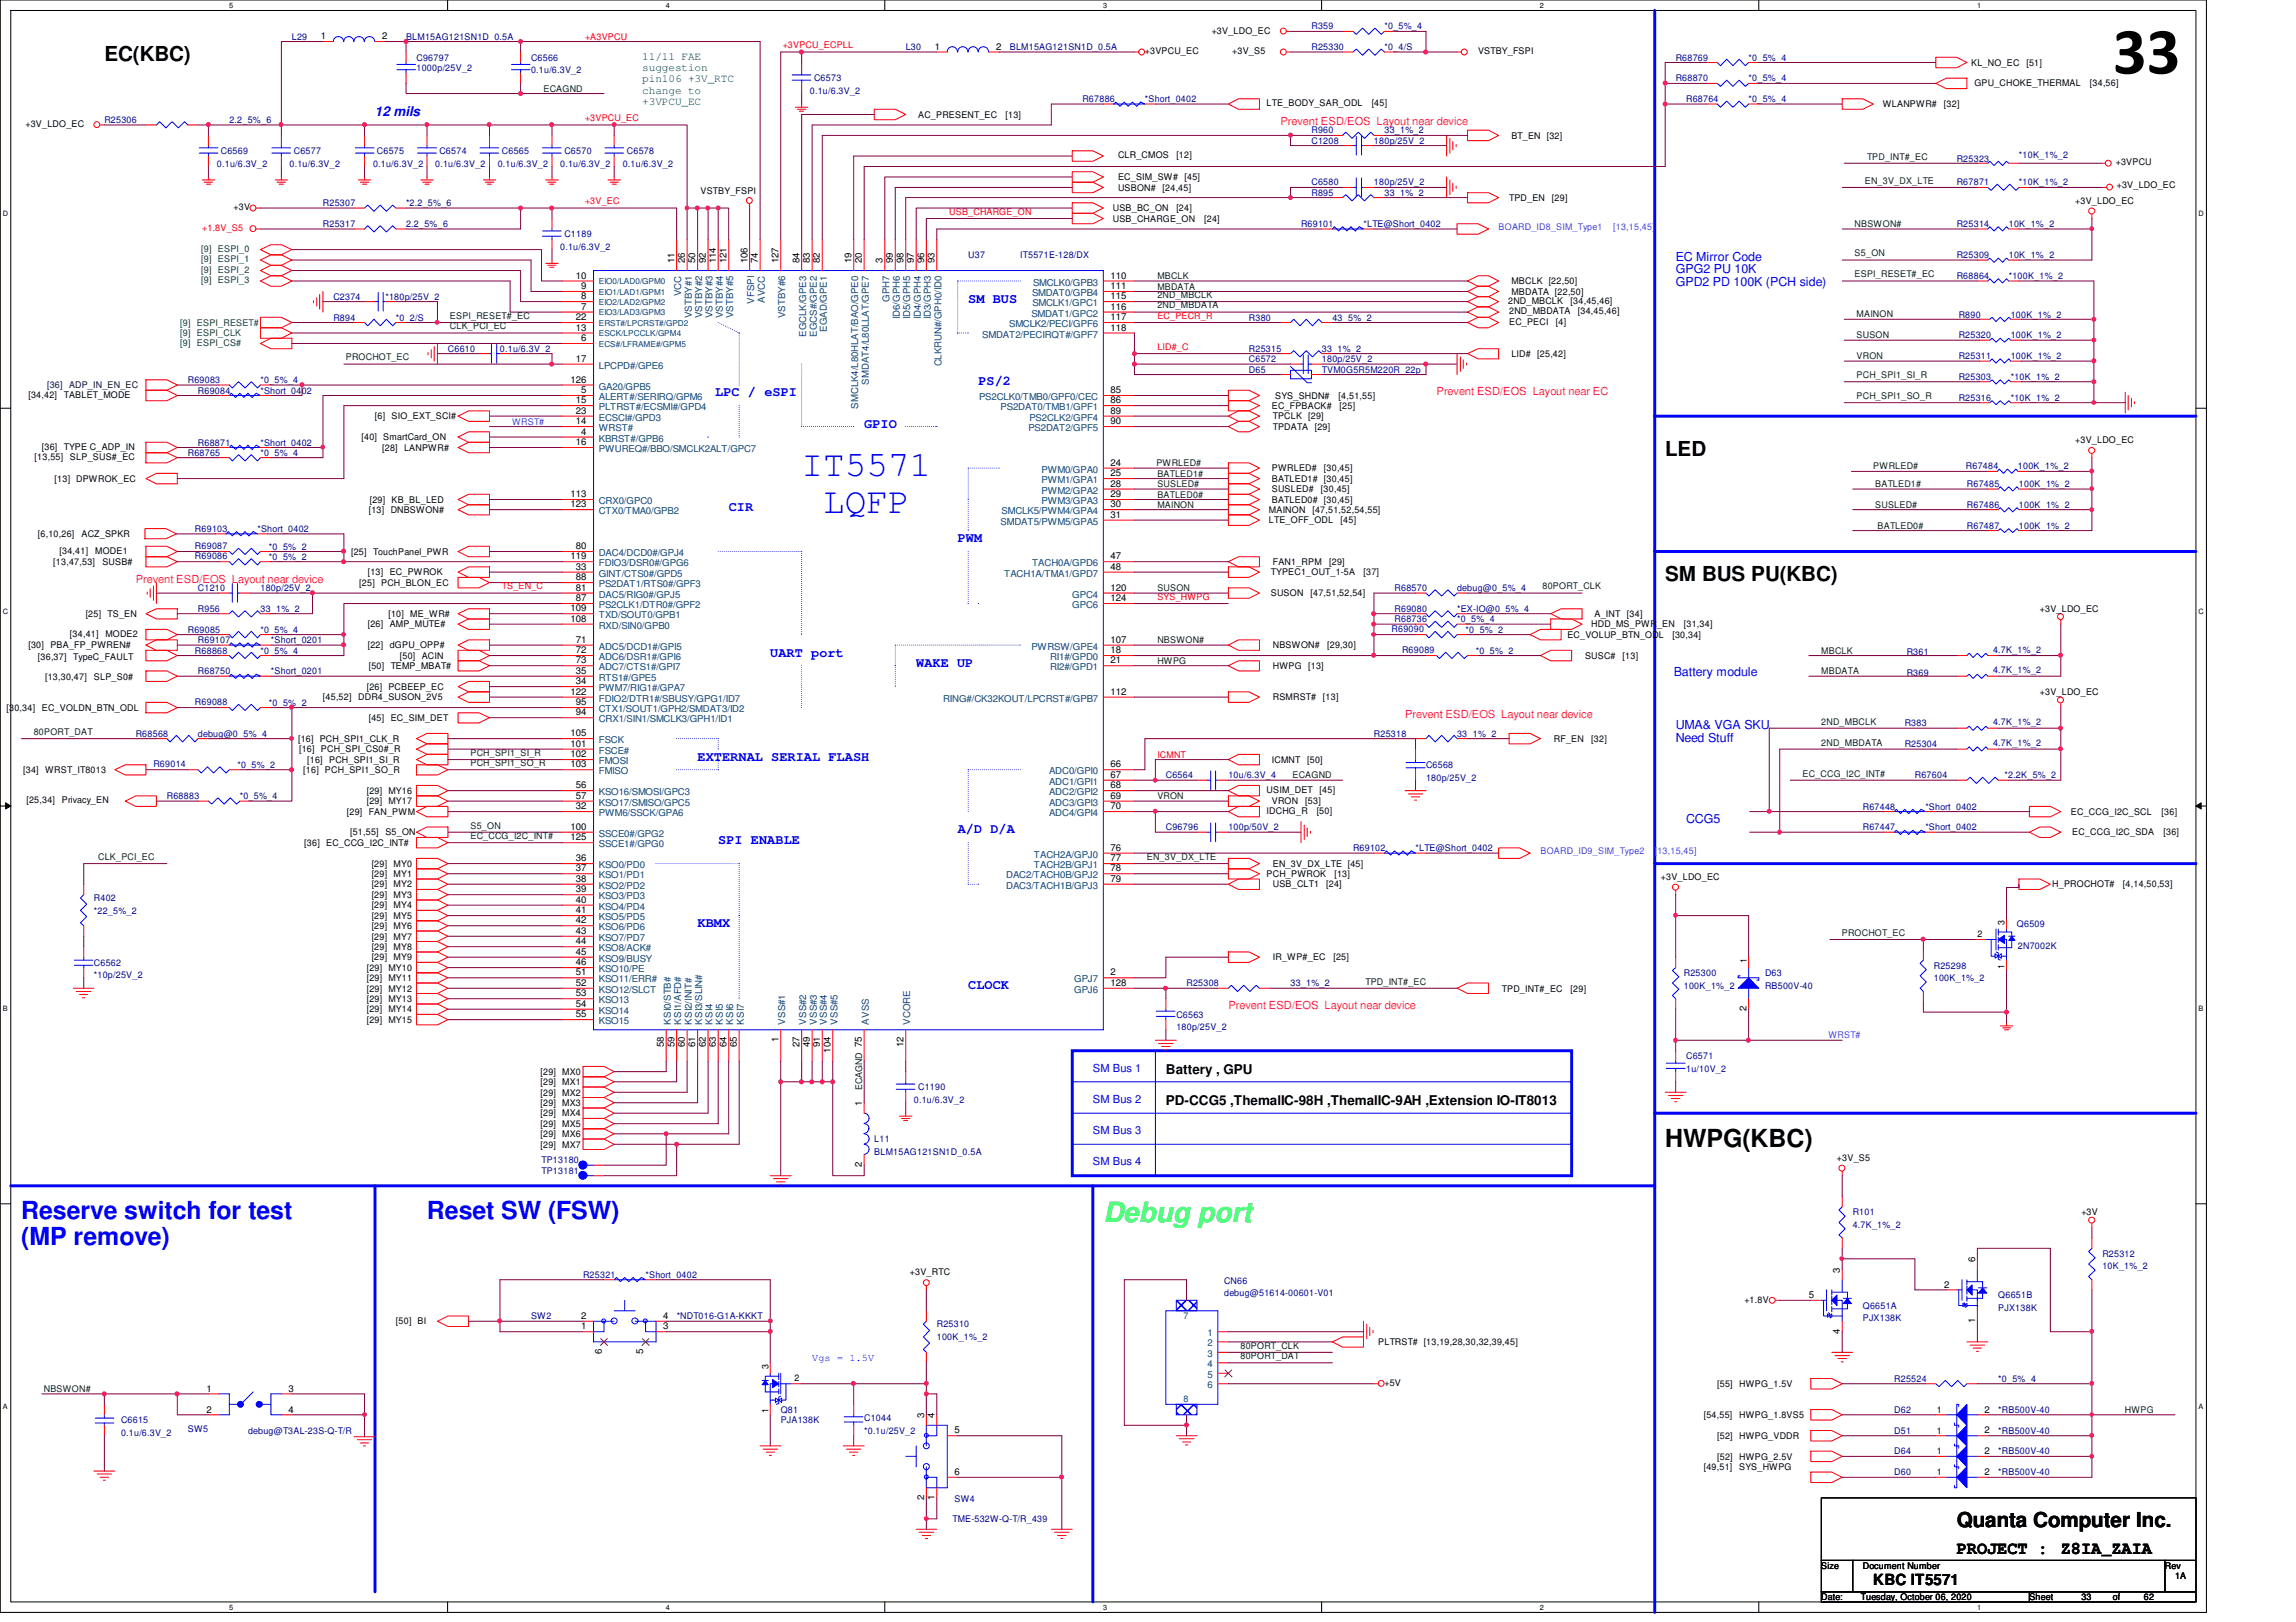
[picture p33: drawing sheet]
<svg xmlns="http://www.w3.org/2000/svg" width="297mm" height="210mm" viewBox="0 0 297 210" stroke-linecap="round" stroke-linejoin="round" font-family="sans-serif">
<defs><g id="words">
<text font-size="8.6" x="273.3" y="9.5">33</text>
<g font-size="4.7" fill="#00f">
<text x="103.7" y="61.6">IT5571</text>
<text x="106.5" y="66.3">LQFP</text>
</g>
<text font-size="3.6" fill="#00ff40" x="142.7" y="158.1">Debug port</text>
<text font-size="3.2" x="215.4" y="148.4">HWPG(KBC)</text>
<g font-size="3.2" fill="#00f">
<text x="2.7" y="157.8">Reserve switch for test</text>
<text x="2.7" y="161.1">(MP remove)</text>
<text x="55.2" y="157.8">Reset SW (FSW)</text>
</g>
<g font-size="2.7">
<text x="13.5" y="7.8">EC(KBC)</text>
<text x="215.4" y="59">LED</text>
<text x="215.4" y="75.1">SM BUS PU(KBC)</text>
<text x="253.2" y="197.7">Quanta Computer Inc.</text>
</g>
<g font-size="2.3">
<text x="253.2" y="201.1">PROJECT :</text>
<text x="266.6" y="201.1">Z8IA_ZAIA</text>
</g>
<text font-size="2" x="242.4" y="205.1">KBC IT5571</text>
<g font-size="1.7" fill="#00f">
<text x="48.5" y="15.1">12 mils</text>
<text x="125.3" y="39.2">SM BUS</text>
<text x="92.5" y="51.3">LPC / eSPI</text>
<text x="126.6" y="49.8">PS/2</text>
<text x="111.8" y="55.3">GPIO</text>
<text x="94.3" y="66.1">CIR</text>
<text x="123.9" y="70.1">PWM</text>
<text x="99.6" y="85">UART port</text>
<text x="118.5" y="86.3">WAKE UP</text>
<text x="90.3" y="98.4">EXTERNAL SERIAL FLASH</text>
<text x="123.9" y="107.8">A/D D/A</text>
<text x="92.9" y="109.2">SPI ENABLE</text>
<text x="90.3" y="120">KBMX</text>
<text x="125.3" y="128">CLOCK</text>
</g>
<g font-size="1.7">
<text x="150.8" y="143">PD-CCG5 ,ThemalIC-98H ,ThemalIC-9AH ,Extension IO-IT8013</text>
<text x="150.8" y="138.9">Battery , GPU</text>
</g>
<g font-size="1.6" fill="#00f">
<text x="216.8" y="33.7">EC Mirror Code</text>
<text x="216.8" y="35.4">GPG2 PU 10K</text>
<text x="216.8" y="37">GPD2 PD 100K (PCH side)</text>
<text x="216.5" y="87.5">Battery module</text>
<text x="216.8" y="94.3">UMA&amp; VGA SKU</text>
<text x="216.8" y="96">Need Stuff</text>
<text x="218.1" y="106.5">CCG5</text>
</g>
<g font-size="1.4" fill="#008000">
<text x="83.1" y="7.8">11/11 FAE</text>
<text x="83.1" y="9.2">suggestion</text>
<text x="83.1" y="10.7">pin106 +3V_RTC</text>
<text x="83.1" y="12.1">change to</text>
<text x="83.1" y="13.5">+3VPCU_EC</text>
</g>
<g font-size="1.4" fill="#ff0080">
<text x="165.6" y="16.2">Prevent ESD/EOS Layout near device</text>
<text x="185.8" y="51.2">Prevent ESD/EOS Layout near EC</text>
<text x="17.6" y="75.4">Prevent ESD/EOS Layout near device</text>
<text x="181.8" y="92.9">Prevent ESD/EOS Layout near device</text>
<text x="158.9" y="130.6">Prevent ESD/EOS Layout near device</text>
</g>
<g font-size="1.4" fill="#00f">
<text x="141.4" y="138.7">SM Bus 1</text>
<text x="141.4" y="142.7">SM Bus 2</text>
<text x="141.4" y="146.8">SM Bus 3</text>
<text x="141.4" y="150.8">SM Bus 4</text>
</g>
<text font-size="1.3" fill="#00f" x="105.1" y="176.1">Vgs = 1.5V</text>
<g font-size="1.2" fill="#000080">
<text x="37.8" y="5.2">L29</text>
<text x="52.5" y="5.2">BLM15AG121SN1D_0.5A</text>
<text x="169.7" y="3.8">R359</text>
<text x="179.1" y="3.8">*0_5%_4</text>
<text x="53.9" y="7.8">C96797</text>
<text x="53.9" y="9.2">1000p/25V_2</text>
<text x="68.7" y="7.8">C6566</text>
<text x="68.7" y="9.4">0.1u/6.3V_2</text>
<text x="105.3" y="10.5">C6573</text>
<text x="117.2" y="6.5">L30</text>
<text x="130.6" y="6.5">BLM15AG121SN1D_0.5A</text>
<text x="169.7" y="6.5">R25330</text>
<text x="179.1" y="6.5">*0_4/S</text>
<text x="216.8" y="7.8">R68769</text>
<text x="216.8" y="10.5">R68870</text>
<text x="226.2" y="7.8">*0_5%_4</text>
<text x="226.2" y="10.5">*0_5%_4</text>
<text x="13.5" y="15.9">R25306</text>
<text x="29.7" y="15.9">2.2_5%_6</text>
<text x="104.8" y="12.1">0.1u/6.3V_2</text>
<text x="140" y="13.2">R67886</text>
<text x="148.1" y="13.2">*Short_0402</text>
<text x="169.7" y="17.3">R960</text>
<text x="179.1" y="17.3">33_1%_2</text>
<text x="218.1" y="13.2">R68764</text>
<text x="226.2" y="13.2">*0_5%_4</text>
<text x="28.1" y="21.6">0.1u/6.3V_2</text>
<text x="28.6" y="19.9">C6569</text>
<text x="37.5" y="21.6">0.1u/6.3V_2</text>
<text x="38" y="19.9">C6577</text>
<text x="48.3" y="21.6">0.1u/6.3V_2</text>
<text x="48.8" y="19.9">C6575</text>
<text x="56.3" y="21.6">0.1u/6.3V_2</text>
<text x="56.9" y="19.9">C6574</text>
<text x="64.4" y="21.6">0.1u/6.3V_2</text>
<text x="64.9" y="19.9">C6565</text>
<text x="72.5" y="21.6">0.1u/6.3V_2</text>
<text x="73" y="19.9">C6570</text>
<text x="80.6" y="21.6">0.1u/6.3V_2</text>
<text x="81.1" y="19.9">C6578</text>
<text x="169.7" y="18.6">C1208</text>
<text x="177.8" y="18.6">180p/25V_2</text>
<text x="253.2" y="20.9">R25323</text>
<text x="261.2" y="20.5">*10K_1%_2</text>
<text x="41.8" y="26.7">R25307</text>
<text x="41.8" y="29.4">R25317</text>
<text x="52.5" y="26.7">*2.2_5%_6</text>
<text x="52.5" y="29.4">2.2_5%_6</text>
<text x="168.3" y="29.4">R69101</text>
<text x="169.7" y="25.4">R895</text>
<text x="169.7" y="24">C6580</text>
<text x="176.4" y="29.4">*LTE@Short_0402</text>
<text x="177.8" y="24">180p/25V_2</text>
<text x="179.1" y="25.4">33_1%_2</text>
<text x="253.2" y="29.4">R25314</text>
<text x="253.2" y="24">R67871</text>
<text x="259.9" y="29.4">10K_1%_2</text>
<text x="261.2" y="24">*10K_1%_2</text>
<text x="72.5" y="32.3">0.1u/6.3V_2</text>
<text x="73" y="30.7">C1189</text>
<text x="125.3" y="33.4">U37</text>
<text x="132" y="33.4">IT5571E-128/DX</text>
<text x="253.2" y="33.4">R25309</text>
<text x="259.9" y="33.4">10K_1%_2</text>
<text x="43.1" y="38.8">C2374</text>
<text x="43.1" y="41.5">R894</text>
<text x="49.9" y="38.8">*180p/25V_2</text>
<text x="51.2" y="41.5">*0_2/S</text>
<text x="161.6" y="41.5">R380</text>
<text x="172.4" y="41.5">43_5%_2</text>
<text x="253.2" y="36.1">R68864</text>
<text x="253.4" y="41.1">R890</text>
<text x="259.9" y="36.1">*100K_1%_2</text>
<text x="260.1" y="41.1">100K_1%_2</text>
<text x="58" y="45.6">C6610</text>
<text x="64.7" y="45.6">0.1u/6.3V_2</text>
<text x="161.6" y="46.9">C6572</text>
<text x="161.6" y="45.6">R25315</text>
<text x="171" y="46.9">180p/25V_2</text>
<text x="171" y="45.6">33_1%_2</text>
<text x="253.4" y="46.5">R25311</text>
<text x="253.4" y="43.8">R25320</text>
<text x="260.1" y="46.5">100K_1%_2</text>
<text x="260.1" y="43.8">100K_1%_2</text>
<text x="24.3" y="49.6">R69083</text>
<text x="25.6" y="50.9">R69084</text>
<text x="33.7" y="50.9">*Short_0402</text>
<text x="33.7" y="49.6">*0_5%_4</text>
<text x="161.6" y="48.2">D65</text>
<text x="171" y="48.2">TVM0G5R5M220R_22p</text>
<text x="253.4" y="49.1">R25303</text>
<text x="253.4" y="51.9">R25316</text>
<text x="260.1" y="49.1">*10K_1%_2</text>
<text x="260.1" y="51.9">*10K_1%_2</text>
<text x="24.3" y="59">R68765</text>
<text x="25.6" y="57.7">R68871</text>
<text x="33.7" y="57.7">*Short_0402</text>
<text x="33.7" y="59">*0_5%_4</text>
<text x="254.3" y="60.7">R67484</text>
<text x="254.5" y="63">R67485</text>
<text x="254.5" y="65.7">R67486</text>
<text x="261.1" y="60.7">100K_1%_2</text>
<text x="261.2" y="63">100K_1%_2</text>
<text x="261.2" y="65.7">100K_1%_2</text>
<text x="25.2" y="68.8">R69103</text>
<text x="25.2" y="71">R69087</text>
<text x="33.3" y="68.8">*Short_0402</text>
<text x="34.8" y="71.1">*0_5%_2</text>
<text x="254.5" y="68.4">R67487</text>
<text x="261.2" y="68.4">100K_1%_2</text>
<text x="25.2" y="72.3">R69086</text>
<text x="25.6" y="76.5">C1210</text>
<text x="33.7" y="76.5">180p/25V_2</text>
<text x="34.8" y="72.5">*0_5%_2</text>
<text x="180.4" y="76.5">R68570</text>
<text x="188.5" y="76.5">debug@0_5%_4</text>
<text x="24.3" y="81.9">R69085</text>
<text x="25.6" y="79.2">R956</text>
<text x="25.6" y="83.2">R69107</text>
<text x="33.7" y="79.2">33_1%_2</text>
<text x="33.7" y="81.9">*0_5%_4</text>
<text x="35" y="83.2">*Short_0201</text>
<text x="180" y="81.7">R69090</text>
<text x="180.4" y="79.2">R69080</text>
<text x="180.4" y="80.5">R68736</text>
<text x="188.5" y="79.2">*EX-IO@0_5%_4</text>
<text x="188.5" y="80.5">*0_5%_4</text>
<text x="189.6" y="81.9">*0_5%_2</text>
<text x="25.2" y="84.6">R68868</text>
<text x="25.6" y="87.2">R68750</text>
<text x="33.7" y="84.6">*0_5%_4</text>
<text x="35" y="87.2">*Short_0201</text>
<text x="181.4" y="84.5">R69089</text>
<text x="190.9" y="84.6">*0_5%_2</text>
<text x="246.7" y="84.7">R361</text>
<text x="246.7" y="87.4">R369</text>
<text x="257.8" y="84.5">4.7K_1%_2</text>
<text x="257.8" y="87.1">4.7K_1%_2</text>
<text x="17.6" y="95.3">R68568</text>
<text x="25.2" y="91.2">R69088</text>
<text x="25.6" y="95.3">debug@0_5%_4</text>
<text x="34.8" y="91.3">*0_5%_2</text>
<text x="177.8" y="95.3">R25318</text>
<text x="188.5" y="95.3">33_1%_2</text>
<text x="246.4" y="94">R383</text>
<text x="257.8" y="93.9">4.7K_1%_2</text>
<text x="19.9" y="99.2">R69014</text>
<text x="30.7" y="99.4">*0_5%_2</text>
<text x="150.8" y="100.7">C6564</text>
<text x="158.9" y="100.7">10u/6.3V_4</text>
<text x="184.5" y="99.4">C6568</text>
<text x="184.5" y="101">180p/25V_2</text>
<text x="246.4" y="96.7">R25304</text>
<text x="247.7" y="100.7">R67604</text>
<text x="257.8" y="96.6">4.7K_1%_2</text>
<text x="259.3" y="100.7">*2.2K_5%_2</text>
<text x="21.6" y="103.4">R68883</text>
<text x="31" y="103.4">*0_5%_4</text>
<text x="150.8" y="107.4">C96796</text>
<text x="158.9" y="107.4">100p/50V_2</text>
<text x="241" y="107.4">R67447</text>
<text x="241" y="104.8">R67448</text>
<text x="249.1" y="107.4">*Short_0402</text>
<text x="249.1" y="104.8">*Short_0402</text>
<text x="175" y="110.2">R69102</text>
<text x="183.1" y="110.2">*LTE@Short_0402</text>
<text x="12.1" y="116.6">R402</text>
<text x="12.1" y="118.2">*22_5%_2</text>
<text x="260.9" y="120">Q6509</text>
<text x="12.1" y="125">C6562</text>
<text x="250.2" y="125.3">R25298</text>
<text x="261.1" y="122.8">2N7002K</text>
<text x="12.1" y="126.6">*10p/25V_2</text>
<text x="152.2" y="131.7">C6563</text>
<text x="153.5" y="127.6">R25308</text>
<text x="167" y="127.6">33_1%_2</text>
<text x="217.8" y="126.3">R25300</text>
<text x="217.8" y="127.9">100K_1%_2</text>
<text x="228.3" y="126.3">D63</text>
<text x="228.3" y="127.9">RB500V-40</text>
<text x="250.2" y="127">100K_1%_2</text>
<text x="152.2" y="133.3">180p/25V_2</text>
<text x="218.1" y="137.1">C6571</text>
<text x="118.2" y="142.7">0.1u/6.3V_2</text>
<text x="118.8" y="141.1">C1190</text>
<text x="218.1" y="138.7">1u/10V_2</text>
<text x="113.1" y="147.8">L11</text>
<text x="113.1" y="149.5">BLM15AG121SN1D_0.5A</text>
<text x="70.1" y="150.5">TP13180</text>
<text x="70.1" y="151.9">TP13181</text>
<text x="239.7" y="157.3">R101</text>
<text x="239.7" y="158.9">4.7K_1%_2</text>
<text x="75.4" y="165.4">R25321</text>
<text x="83.5" y="165.4">*Short_0402</text>
<text x="158.4" y="166.2">CN66</text>
<text x="158.4" y="167.8">debug@51614-00601-V01</text>
<text x="272" y="162.6">R25312</text>
<text x="272" y="164.3">10K_1%_2</text>
<text x="68.7" y="170.7">SW2</text>
<text x="87.5" y="170.7">*NDT016-G1A-KKKT</text>
<text x="121.2" y="171.8">R25310</text>
<text x="121.2" y="173.4">100K_1%_2</text>
<text x="241" y="169.4">Q6651A</text>
<text x="241" y="171">PJX138K</text>
<text x="258.5" y="168">Q6651B</text>
<text x="258.5" y="169.7">PJX138K</text>
<text x="245.1" y="178.8">R25524</text>
<text x="258.5" y="178.8">*0_5%_4</text>
<text x="15.7" y="184.2">C6615</text>
<text x="15.7" y="185.8">0.1u/6.3V_2</text>
<text x="24.3" y="185.3">SW5</text>
<text x="32.1" y="185.5">debug@T3AL-23S-Q-T/R</text>
<text x="101" y="182.8">Q81</text>
<text x="101" y="184.2">PJA138K</text>
<text x="111.8" y="183.9">C1044</text>
<text x="111.8" y="185.5">*0.1u/25V_2</text>
<text x="245.1" y="182.8">D62</text>
<text x="245.1" y="185.5">D51</text>
<text x="258.5" y="182.8">*RB500V-40</text>
<text x="258.5" y="185.5">*RB500V-40</text>
<text x="245.1" y="190.9">D60</text>
<text x="245.1" y="188.2">D64</text>
<text x="258.5" y="190.9">*RB500V-40</text>
<text x="258.5" y="188.2">*RB500V-40</text>
<text x="123.2" y="197">TME-532W-Q-T/R_439</text>
<text x="123.5" y="194.3">SW4</text>
</g>
<g font-size="1.2">
<text x="41.5" y="5.1">1</text>
<text x="49.4" y="5.1">2</text>
<text x="156.8" y="4.4">+3V_LDO_EC</text>
<text x="120.9" y="6.4">1</text>
<text x="128.9" y="6.4">2</text>
<text x="148.1" y="7">+3VPCU_EC</text>
<text x="159.4" y="7">+3V_S5</text>
<text x="191.2" y="7">VSTBY_FSPI</text>
<text x="255" y="8.5">KL_NO_EC</text>
<text x="255.4" y="11.1">GPU_CHOKE_THERMAL</text>
<text x="262.2" y="8.5">[51]</text>
<text x="270.4" y="11.1">[34,56]</text>
<text x="3.3" y="16.5">+3V_LDO_EC</text>
<text x="118.8" y="15.2">AC_PRESENT_EC</text>
<text x="130.1" y="15.2">[13]</text>
<text x="163.9" y="13.8">LTE_BODY_SAR_ODL</text>
<text x="177.5" y="13.8">[45]</text>
<text x="195.5" y="17.9">BT_EN [32]</text>
<text x="243.6" y="13.9">WLANPWR#</text>
<text x="251.5" y="13.9">[32]</text>
<text x="144.6" y="20.5">CLR_CMOS</text>
<text x="144.6" y="23.3">EC_SIM_SW#</text>
<text x="152.2" y="20.5">[12]</text>
<text x="153.2" y="23.3">[45]</text>
<text x="273.7" y="21.3">+3VPCU</text>
<text x="30.2" y="27.2">+3V</text>
<text x="90.6" y="25.1">VSTBY_FSPI</text>
<text x="144" y="27.3">USB_BC_ON</text>
<text x="144" y="28.7">USB_CHARGE_ON</text>
<text x="144.6" y="24.7">USBON#</text>
<text x="150.4" y="24.7">[24,45]</text>
<text x="152.2" y="27.3">[24]</text>
<text x="155.8" y="28.7">[24]</text>
<text x="195.2" y="26">TPD_EN</text>
<text x="200.8" y="26">[29]</text>
<text x="268.5" y="26.4">+3V_LDO_EC</text>
<text x="273.9" y="24.4">+3V_LDO_EC</text>
<text x="87.2" y="34.1" transform="rotate(-90 87.2 34.1)">11</text>
<text x="88.6" y="34.1" transform="rotate(-90 88.6 34.1)">26</text>
<text x="90" y="34.1" transform="rotate(-90 90 34.1)">50</text>
<text x="91.3" y="34.1" transform="rotate(-90 91.3 34.1)">92</text>
<text x="92.6" y="34.1" transform="rotate(-90 92.6 34.1)">114</text>
<text x="94" y="34.1" transform="rotate(-90 94 34.1)">121</text>
<text x="96.7" y="34.1" transform="rotate(-90 96.7 34.1)">106</text>
<text x="98" y="34.1" transform="rotate(-90 98 34.1)">74</text>
<text x="100.7" y="34.1" transform="rotate(-90 100.7 34.1)">127</text>
<text x="103.4" y="34.1" transform="rotate(-90 103.4 34.1)">84</text>
<text x="104.8" y="34.1" transform="rotate(-90 104.8 34.1)">83</text>
<text x="106.1" y="34.1" transform="rotate(-90 106.1 34.1)">82</text>
<text x="110.1" y="34.1" transform="rotate(-90 110.1 34.1)">19</text>
<text x="111.5" y="34.1" transform="rotate(-90 111.5 34.1)">20</text>
<text x="114.2" y="34.1" transform="rotate(-90 114.2 34.1)">3</text>
<text x="115.5" y="34.1" transform="rotate(-90 115.5 34.1)">99</text>
<text x="116.9" y="34.1" transform="rotate(-90 116.9 34.1)">98</text>
<text x="118.2" y="34.1" transform="rotate(-90 118.2 34.1)">97</text>
<text x="119.5" y="34.1" transform="rotate(-90 119.5 34.1)">96</text>
<text x="120.9" y="34.1" transform="rotate(-90 120.9 34.1)">93</text>
<text x="74.5" y="36.1">10</text>
<text x="74.5" y="41.4">22</text>
<text x="75.2" y="37.4">9</text>
<text x="75.2" y="38.7">8</text>
<text x="75.2" y="40.1">7</text>
<text x="143.7" y="36.1">110</text>
<text x="143.7" y="40.1">116</text>
<text x="143.7" y="37.4">111</text>
<text x="143.7" y="38.7">115</text>
<text x="143.7" y="41.4">117</text>
<text x="195.1" y="39.3">2ND_MBCLK</text>
<text x="195.2" y="40.7">2ND_MBDATA</text>
<text x="195.5" y="36.8">MBCLK [22,50]</text>
<text x="195.5" y="38.1">MBDATA [22,50]</text>
<text x="203.2" y="39.3">[34,45,46]</text>
<text x="204.1" y="40.7">[34,45,46]</text>
<text x="74.5" y="46.8">17</text>
<text x="74.5" y="42.8">13</text>
<text x="75.2" y="44.2">6</text>
<text x="143.7" y="42.8">118</text>
<text x="195.2" y="42">EC_PECI</text>
<text x="195.5" y="46.2">LID#</text>
<text x="198.9" y="46.2">[25,42]</text>
<text x="201.3" y="42">[4]</text>
<text x="3.7" y="51.5">[34,42]</text>
<text x="8.3" y="51.5">TABLET_MODE</text>
<text x="73.8" y="49.5">126</text>
<text x="74.5" y="52.2">15</text>
<text x="74.5" y="53.6">23</text>
<text x="75.2" y="50.9">5</text>
<text x="143.7" y="53.6">89</text>
<text x="143.7" y="52.2">86</text>
<text x="143.7" y="50.9">85</text>
<text x="164.5" y="53">EC_FPBACK#</text>
<text x="165" y="51.6">SYS_SHDN#</text>
<text x="173.2" y="51.6">[4,51,55]</text>
<text x="173.3" y="53">[25]</text>
<text x="4.5" y="59.5">[13,55]</text>
<text x="5.4" y="58.2">[36] TYPE C_ADP_IN</text>
<text x="9.1" y="59.5">SLP_SUS#_EC</text>
<text x="46.8" y="57">[40] SmartCard_ON</text>
<text x="48.5" y="54.3">[6] SIO_EXT_SCI#</text>
<text x="49.4" y="58.3">[28] LANPWR#</text>
<text x="74.5" y="54.9">14</text>
<text x="74.5" y="57.6">16</text>
<text x="75.2" y="56.3">4</text>
<text x="143.7" y="54.9">90</text>
<text x="164.7" y="55.6">TPDATA</text>
<text x="164.7" y="54.3">TPCLK [29]</text>
<text x="170.1" y="55.6">[29]</text>
<text x="268.5" y="57.4">+3V_LDO_EC</text>
<text x="7.1" y="62.4">[13] DPWROK_EC</text>
<text x="47.8" y="65.1">[29] KB_BL_LED</text>
<text x="73.8" y="65.7">123</text>
<text x="73.8" y="64.3">113</text>
<text x="143.7" y="60.3">24</text>
<text x="143.7" y="61.6">25</text>
<text x="143.7" y="63">28</text>
<text x="143.7" y="64.3">29</text>
<text x="143.7" y="65.7">30</text>
<text x="164.5" y="62.4">BATLED1# [30,45]</text>
<text x="164.5" y="61">PWRLED#</text>
<text x="164.5" y="63.7">SUSLED#</text>
<text x="164.5" y="65.1">BATLED0# [30,45]</text>
<text x="170.9" y="63.7">[30,45]</text>
<text x="171.3" y="61">[30,45]</text>
<text x="4.9" y="69.5">[6,10,26]</text>
<text x="7.7" y="71.7">[34,41]</text>
<text x="10.5" y="69.5">ACZ_SPKR</text>
<text x="12.3" y="71.7">MODE1</text>
<text x="45.4" y="71.8">[25] TouchPanel_PWR</text>
<text x="47.7" y="66.4">[13] DNBSWON#</text>
<text x="74.5" y="71.1">80</text>
<text x="143.7" y="67">31</text>
<text x="164.2" y="66.4">MAINON</text>
<text x="164.2" y="67.7">LTE_OFF_ODL</text>
<text x="169.8" y="66.4">[47,51,52,54,55]</text>
<text x="173.4" y="67.7">[45]</text>
<text x="6.9" y="73.2">[13,47,53]</text>
<text x="13.2" y="73.2">SUSB#</text>
<text x="46.5" y="75.8">[25] PCH_BLON_EC</text>
<text x="47.6" y="74.5">[13] EC_PWROK</text>
<text x="73.8" y="72.4">119</text>
<text x="74.5" y="77.8">87</text>
<text x="74.5" y="75.1">88</text>
<text x="74.5" y="73.7">33</text>
<text x="74.5" y="76.5">81</text>
<text x="143.7" y="76.5">120</text>
<text x="143.7" y="77.8">124</text>
<text x="143.7" y="73.7">48</text>
<text x="143.7" y="72.4">47</text>
<text x="164.4" y="77.2">SUSON</text>
<text x="164.4" y="74.5">TYPEC1_OUT_1-5A</text>
<text x="164.7" y="73.2">FAN1_RPM</text>
<text x="169.5" y="77.2">[47,51,52,54]</text>
<text x="172" y="73.2">[29]</text>
<text x="176.4" y="74.5">[37]</text>
<text x="3.7" y="83.9">[30] PBA_FP_PWREN#</text>
<text x="9.1" y="82.4">[34,41]</text>
<text x="11.1" y="79.9">[25] TS_EN</text>
<text x="13.6" y="82.4">MODE2</text>
<text x="47.6" y="81.2">[26] AMP_MUTE#</text>
<text x="47.6" y="83.9">[22] dGPU_OPP#</text>
<text x="50.2" y="79.9">[10] ME_WR#</text>
<text x="73.8" y="79.1">109</text>
<text x="73.8" y="80.5">108</text>
<text x="74.5" y="83.2">71</text>
<text x="143.7" y="83.2">107</text>
<text x="164.7" y="83.9">NBSWON#</text>
<text x="171.7" y="83.9">[29,30]</text>
<text x="202.8" y="82.5">EC_VOLUP_BTN_ODL</text>
<text x="205.9" y="81.2">HDD_MS_PWR_EN</text>
<text x="206.3" y="79.9">A_INT [34]</text>
<text x="216.4" y="82.5">[30,34]</text>
<text x="217.8" y="81.2">[31,34]</text>
<text x="263.9" y="79.2">+3V_LDO_EC</text>
<text x="4.9" y="85.4">[36,37]</text>
<text x="5.8" y="88.1">[13,30,47]</text>
<text x="9.5" y="85.4">TypeC_FAULT</text>
<text x="12.1" y="88.1">SLP_S0#</text>
<text x="47.5" y="89.3">[26] PCBEEP_EC</text>
<text x="47.7" y="86.6">[50] TEMP_MBAT#</text>
<text x="51.7" y="85.3">[50] ACIN</text>
<text x="73.8" y="89.9">122</text>
<text x="74.5" y="87.2">35</text>
<text x="74.5" y="88.6">34</text>
<text x="74.5" y="84.5">72</text>
<text x="74.5" y="85.9">73</text>
<text x="143.7" y="84.5">18</text>
<text x="143.7" y="85.9">21</text>
<text x="143.7" y="89.9">112</text>
<text x="164.7" y="86.6">HWPG</text>
<text x="169.2" y="86.6">[13]</text>
<text x="205.1" y="85.3">SUSC#</text>
<text x="209.9" y="85.3">[13]</text>
<text x="263.9" y="90">+3V_LDO_EC</text>
<text x=".8" y="92">[30,34]</text>
<text x="5.4" y="92">EC_VOLDN_BTN_ODL</text>
<text x="41.8" y="90.6">[45,52]</text>
<text x="46.4" y="90.6">DDR4_SUSON_2V5</text>
<text x="47.7" y="93.3">[45] EC_SIM_DET</text>
<text x="73.8" y="95.3">105</text>
<text x="74.5" y="92.6">94</text>
<text x="74.5" y="91.3">95</text>
<text x="164.7" y="90.6">RSMRST#</text>
<text x="171.2" y="90.6">[13]</text>
<text x="3" y="100.1">[34] WRST_IT8013</text>
<text x="38.6" y="96">[16] PCH_SPI1_CLK_R</text>
<text x="38.7" y="97.4">[16] PCH_SPI_CS0#_R</text>
<text x="39.2" y="100.1">[16] PCH_SPI1_SO_R</text>
<text x="39.7" y="98.7">[16] PCH_SPI1_SI_R</text>
<text x="73.8" y="96.6">101</text>
<text x="73.8" y="98">102</text>
<text x="73.8" y="99.3">103</text>
<text x="143.7" y="99.3">66</text>
<text x="143.7" y="100.7">67</text>
<text x="164.5" y="98.7">ICMNT</text>
<text x="169.1" y="98.7">[50]</text>
<text x="201" y="96">RF_EN</text>
<text x="205.9" y="96">[32]</text>
<text x="3.4" y="104">[25,34]</text>
<text x="8" y="104">Privacy_EN</text>
<text x="44.9" y="105.5">[29] FAN_PWM</text>
<text x="47.5" y="102.7">[29] MY16</text>
<text x="47.5" y="104.1">[29] MY17</text>
<text x="73.8" y="107.4">100</text>
<text x="74.5" y="102">56</text>
<text x="74.5" y="103.4">57</text>
<text x="74.5" y="104.7">32</text>
<text x="143.7" y="102">68</text>
<text x="143.7" y="103.4">69</text>
<text x="143.7" y="104.7">70</text>
<text x="163.9" y="102.6">USIM_DET</text>
<text x="163.9" y="105.3">IDCHG_R</text>
<text x="164.5" y="104.1">VRON</text>
<text x="168.9" y="104.1">[53]</text>
<text x="170.3" y="105.3">[50]</text>
<text x="170.7" y="102.6">[45]</text>
<text x="267.9" y="105.5">EC_CCG_I2C_SCL</text>
<text x="279.7" y="105.5">[36]</text>
<text x="39.4" y="109.5">[36] EC_CCG_I2C_INT#</text>
<text x="45.3" y="108.1">[51,55]</text>
<text x="48.1" y="112.2">[29] MY0</text>
<text x="48.1" y="113.5">[29] MY1</text>
<text x="49.9" y="108.1">S5_ON</text>
<text x="73.8" y="108.8">125</text>
<text x="74.5" y="111.5">36</text>
<text x="74.5" y="112.8">37</text>
<text x="143.7" y="112.8">78</text>
<text x="143.7" y="111.5">77</text>
<text x="143.7" y="110.1">76</text>
<text x="163.9" y="113.5">PCH_PWROK</text>
<text x="164.7" y="112.2">EN_3V_DX_LTE [45]</text>
<text x="172.6" y="113.5">[13]</text>
<text x="214.9" y="113.9">+3V_LDO_EC</text>
<text x="268.1" y="108.1">EC_CCG_I2C_SDA</text>
<text x="279.9" y="108.1">[36]</text>
<text x="48.1" y="114.9">[29] MY2</text>
<text x="48.1" y="116.2">[29] MY3</text>
<text x="48.1" y="117.6">[29] MY4</text>
<text x="48.1" y="118.9">[29] MY5</text>
<text x="74.5" y="114.1">38</text>
<text x="74.5" y="115.5">39</text>
<text x="74.5" y="116.8">40</text>
<text x="74.5" y="118.2">41</text>
<text x="74.5" y="119.5">42</text>
<text x="143.7" y="114.1">79</text>
<text x="164.7" y="114.9">USB_CLT1</text>
<text x="171.6" y="114.9">[24]</text>
<text x="259.3" y="119.7" transform="rotate(-90 259.3 119.7)">3</text>
<text x="265.5" y="114.9">H_PROCHOT#</text>
<text x="274.7" y="114.9">[4,14,50,53]</text>
<text x="47.5" y="125.6">[29] MY10</text>
<text x="48.1" y="120.3">[29] MY6</text>
<text x="48.1" y="121.6">[29] MY7</text>
<text x="48.1" y="122.9">[29] MY8</text>
<text x="48.1" y="124.3">[29] MY9</text>
<text x="74.5" y="120.9">43</text>
<text x="74.5" y="122.2">44</text>
<text x="74.5" y="123.6">45</text>
<text x="74.5" y="124.9">46</text>
<text x="164.7" y="124.3">IR_WP#_EC</text>
<text x="172.5" y="124.3">[25]</text>
<text x="226" y="124.7" transform="rotate(-90 226 124.7)">1</text>
<text x="255.8" y="121.2">2</text>
<text x="259.3" y="125.3" transform="rotate(-90 259.3 125.3)">1</text>
<text x="47.5" y="127">[29] MY11</text>
<text x="47.5" y="128.3">[29] MY12</text>
<text x="47.5" y="131">[29] MY14</text>
<text x="47.5" y="129.7">[29] MY13</text>
<text x="74.5" y="126.2">51</text>
<text x="74.5" y="127.6">52</text>
<text x="74.5" y="128.9">53</text>
<text x="74.5" y="130.3">54</text>
<text x="74.5" y="131.7">55</text>
<text x="143.7" y="126.2">2</text>
<text x="143.7" y="127.6">128</text>
<text x="194.3" y="128.3">TPD_INT#_EC</text>
<text x="203.2" y="128.3">[29]</text>
<text x="225.9" y="130.9" transform="rotate(-90 225.9 130.9)">2</text>
<text x="47.5" y="132.4">[29] MY15</text>
<text x="85.9" y="135.6" transform="rotate(-90 85.9 135.6)">58</text>
<text x="87.2" y="135.6" transform="rotate(-90 87.2 135.6)">59</text>
<text x="88.6" y="135.6" transform="rotate(-90 88.6 135.6)">60</text>
<text x="90" y="135.6" transform="rotate(-90 90 135.6)">61</text>
<text x="91.3" y="135.6" transform="rotate(-90 91.3 135.6)">62</text>
<text x="92.6" y="135.6" transform="rotate(-90 92.6 135.6)">63</text>
<text x="94" y="135.6" transform="rotate(-90 94 135.6)">64</text>
<text x="95.3" y="135.6" transform="rotate(-90 95.3 135.6)">65</text>
<text x="100.7" y="134.9" transform="rotate(-90 100.7 134.9)">1</text>
<text x="103.4" y="135.6" transform="rotate(-90 103.4 135.6)">27</text>
<text x="104.8" y="135.6" transform="rotate(-90 104.8 135.6)">49</text>
<text x="106.1" y="135.6" transform="rotate(-90 106.1 135.6)">91</text>
<text x="107.4" y="136.2" transform="rotate(-90 107.4 136.2)">104</text>
<text x="116.9" y="135.6" transform="rotate(-90 116.9 135.6)">12</text>
<text x="69.9" y="143.1">[29] MX3</text>
<text x="69.9" y="141.8">[29] MX2</text>
<text x="69.9" y="140.5">[29] MX1</text>
<text x="69.9" y="139.1">[29] MX0</text>
<text x="111.5" y="143.1" transform="rotate(-90 111.5 143.1)">1</text>
<text x="69.9" y="148.5">[29] MX7</text>
<text x="69.9" y="147.2">[29] MX6</text>
<text x="69.9" y="145.8">[29] MX5</text>
<text x="69.9" y="144.5">[29] MX4</text>
<text x="111.5" y="151" transform="rotate(-90 111.5 151)">2</text>
<text x="237.7" y="150.3">+3V_S5</text>
<text x="269.3" y="157.3">+3V</text>
<text x="117.7" y="165.1">+3V_RTC</text>
<text x="234" y="168">5</text>
<text x="238" y="164.7" transform="rotate(-90 238 164.7)">3</text>
<text x="251.5" y="166.6">2</text>
<text x="255.5" y="163.3" transform="rotate(-90 255.5 163.3)">6</text>
<text x="51.2" y="171.3">[50] BI</text>
<text x="75.2" y="172">1</text>
<text x="75.2" y="170.7">2</text>
<text x="85.8" y="170.7">4</text>
<text x="85.8" y="172">3</text>
<text x="225.7" y="168.6">+1.8V</text>
<text x="238" y="172.6" transform="rotate(-90 238 172.6)">4</text>
<text x="255.5" y="171.2" transform="rotate(-90 255.5 171.2)">1</text>
<text x="77.8" y="175.3" transform="rotate(-90 77.8 175.3)">6</text>
<text x="83.2" y="175.3" transform="rotate(-90 83.2 175.3)">5</text>
<text x="99.4" y="177.2" transform="rotate(-90 99.4 177.2)">3</text>
<text x="102.8" y="178.7">2</text>
<text x="178.3" y="174.1">PLTRST# [13,19,28,30,32,39,45]</text>
<text x="179.1" y="179.4">+5V</text>
<text x="222.2" y="179.5">[55] HWPG_1.5V</text>
<text x="26.7" y="180.1">1</text>
<text x="26.7" y="182.8">2</text>
<text x="37.3" y="180.1">3</text>
<text x="37.3" y="182.8">4</text>
<text x="99.4" y="182.8" transform="rotate(-90 99.4 182.8)">1</text>
<text x="119.5" y="183.5" transform="rotate(-90 119.5 183.5)">3</text>
<text x="120.9" y="183.5" transform="rotate(-90 120.9 183.5)">4</text>
<text x="123.5" y="185.5">5</text>
<text x="220.4" y="183.5">[54,55]</text>
<text x="225" y="183.5">HWPG_1.8VS5</text>
<text x="250.6" y="182.8">1</text>
<text x="250.6" y="185.5">1</text>
<text x="256.7" y="182.8">2</text>
<text x="256.7" y="185.5">2</text>
<text x="123.5" y="190.9">6</text>
<text x="220.4" y="190.2">[49,51]</text>
<text x="222.2" y="186.2">[52] HWPG_VDDR</text>
<text x="222.2" y="188.9">[52] HWPG_2.5V</text>
<text x="225" y="190.2">SYS_HWPG</text>
<text x="250.6" y="190.9">1</text>
<text x="250.6" y="188.2">1</text>
<text x="256.7" y="190.9">2</text>
<text x="256.7" y="188.2">2</text>
<text x="119.5" y="194.1" transform="rotate(-90 119.5 194.1)">2</text>
<text x="120.9" y="194.1" transform="rotate(-90 120.9 194.1)">1</text>
<text x="235.6" y="203">Size</text>
<text x="241" y="203">Document Number</text>
<text x="280.1" y="203">Rev</text>
<text x="235.6" y="207.1">Date:</text>
<text x="240.7" y="207.1">Tuesday, October 06, 2020</text>
<text x="262.5" y="207.1">Sheet</text>
<text x="269.3" y="207.1">33</text>
<text x="273.3" y="207.1">of</text>
<text x="277.4" y="207.1">62</text>
<text x="281.4" y="204.4">1A</text>
</g>
<g font-size="1.2" fill="#f00">
<text x="75.7" y="5.1">+A3VPCU</text>
<text x="101.3" y="6.3">+3VPCU_ECPLL</text>
<text x="75.7" y="15.7">+3VPCU_EC</text>
<text x="26.2" y="29.9">+1.8V_S5</text>
<text x="75.7" y="26.5">+3V_EC</text>
<text x="122.8" y="27.8">USB_CHARGE_ON</text>
<text x="149.7" y="41.3">EC_PECR_R</text>
<text x="149.7" y="45.3">LID#_C</text>
<text x="64.9" y="76.3">TS_EN_C</text>
<text x="149.7" y="77.6">SYS_HWPG</text>
<text x="149.7" y="98">ICMNT</text>
</g>
<g font-size="1.2" fill="#004000">
<text x="70.3" y="11.9">ECAGND</text>
<text x="241.3" y="23.8">EN_3V_DX_LTE</text>
<text x="241.6" y="20.7">TPD_INT#_EC</text>
<text x="239.9" y="29.4">NBSWON#</text>
<text x="239.9" y="33.2">S5_ON</text>
<text x="239.9" y="35.9">ESPI_RESET#_EC</text>
<text x="58.2" y="41.3">ESPI_RESET#_EC</text>
<text x="149.7" y="37.5">MBDATA</text>
<text x="149.7" y="38.6">2ND_MBCLK</text>
<text x="149.7" y="36.1">MBCLK</text>
<text x="149.7" y="39.9">2ND_MBDATA</text>
<text x="240.2" y="41.1">MAINON</text>
<text x="44.7" y="46.7">PROCHOT_EC</text>
<text x="58.2" y="42.6">CLK_PCI_EC</text>
<text x="240.2" y="46.5">VRON</text>
<text x="240.2" y="43.8">SUSON</text>
<text x="240.2" y="48.9">PCH_SPI1_SI_R</text>
<text x="240.2" y="51.6">PCH_SPI1_SO_R</text>
<text x="149.6" y="60.3">PWRLED#</text>
<text x="149.7" y="63">SUSLED#</text>
<text x="149.7" y="61.7">BATLED1#</text>
<text x="149.7" y="64.4">BATLED0#</text>
<text x="149.7" y="65.7">MAINON</text>
<text x="242.4" y="60.7">PWRLED#</text>
<text x="242.6" y="63">BATLED1#</text>
<text x="242.6" y="65.7">SUSLED#</text>
<text x="242.9" y="68.4">BATLED0#</text>
<text x="149.7" y="76.5">SUSON</text>
<text x="199.6" y="76.3">80PORT_CLK</text>
<text x="149.7" y="83.2">NBSWON#</text>
<text x="149.7" y="85.9">HWPG</text>
<text x="235.6" y="84.6">MBCLK</text>
<text x="235.6" y="87.2">MBDATA</text>
<text x="4.4" y="95.1">80PORT_DAT</text>
<text x="235.6" y="93.8">2ND_MBCLK</text>
<text x="60.9" y="99.1">PCH_SPI1_SO_R</text>
<text x="60.9" y="97.8">PCH_SPI1_SI_R</text>
<text x="167.2" y="100.7">ECAGND</text>
<text x="233.2" y="100.5">EC_CCG_I2C_INT#</text>
<text x="235.6" y="96.5">2ND_MBDATA</text>
<text x="60.9" y="107.2">S5_ON</text>
<text x="149.7" y="103.4">VRON</text>
<text x="12.7" y="111.3">CLK_PCI_EC</text>
<text x="60.9" y="108.6">EC_CCG_I2C_INT#</text>
<text x="148.4" y="111.3">EN_3V_DX_LTE</text>
<text x="238.3" y="121.1">PROCHOT_EC</text>
<text x="176.7" y="127.4">TPD_INT#_EC</text>
<text x="111.5" y="141.1" transform="rotate(-90 111.5 141.1)">ECAGND 75</text>
<text x="160.5" y="174.5">80PORT_CLK</text>
<text x="160.5" y="175.9">80PORT_DAT</text>
<text x="5.7" y="180.1">NBSWON#</text>
<text x="274.9" y="182.8">HWPG</text>
</g>
<g font-size="1.2" fill="#8000ff">
<text x="193.9" y="29.8">BOARD_ID8_SIM_Type1</text>
<text x="208.7" y="29.8">[13,15,45]</text>
<text x="66.2" y="54.9">WRST#</text>
<text x="199.3" y="110.6">BOARD_ID9_SIM_Type2</text>
<text x="214.1" y="110.6">[13,15,45]</text>
<text x="236.6" y="134.4">WRST#</text>
</g>
<g font-size="1.2" fill="#008000">
<text x="26" y="32.6">[9] ESPI_0</text>
<text x="26" y="34">[9] ESPI_1</text>
<text x="26" y="35.3">[9] ESPI_2</text>
<text x="26" y="36.7">[9] ESPI_3</text>
<text x="23.3" y="42.2">[9] ESPI_RESET#</text>
<text x="23.3" y="43.5">[9] ESPI_CLK</text>
<text x="23.3" y="44.7">[9] ESPI_CS#</text>
</g>
<g font-size="1.2" fill="#004080">
<text x="88.1" y="38.3" transform="rotate(-90 88.1 38.3)">VCC</text>
<text x="89.5" y="41.2" transform="rotate(-90 89.5 41.2)">VSTBY#1</text>
<text x="90.8" y="41.2" transform="rotate(-90 90.8 41.2)">VSTBY#2</text>
<text x="92.2" y="41.2" transform="rotate(-90 92.2 41.2)">VSTBY#3</text>
<text x="93.5" y="41.2" transform="rotate(-90 93.5 41.2)">VSTBY#4</text>
<text x="94.9" y="41.2" transform="rotate(-90 94.9 41.2)">VSTBY#5</text>
<text x="97.6" y="39.3" transform="rotate(-90 97.6 39.3)">VFSPI</text>
<text x="98.9" y="39.2" transform="rotate(-90 98.9 39.2)">AVCC</text>
<text x="101.6" y="41.2" transform="rotate(-90 101.6 41.2)">VSTBY#6</text>
<text x="115.1" y="39.1" transform="rotate(-90 115.1 39.1)">GPH7</text>
<text x="116.4" y="41.3" transform="rotate(-90 116.4 41.3)">ID6/GPH6</text>
<text x="117.8" y="41.3" transform="rotate(-90 117.8 41.3)">ID5/GPH5</text>
<text x="119.1" y="41.3" transform="rotate(-90 119.1 41.3)">ID4/GPH4</text>
<text x="120.4" y="41.3" transform="rotate(-90 120.4 41.3)">ID3/GPH3</text>
<text x="133.4" y="41">SMDAT1/GPC2</text>
<text x="133.5" y="38.3">SMDAT0/GPB4</text>
<text x="133.6" y="39.6">SMCLK1/GPC1</text>
<text x="133.6" y="37">SMCLK0/GPB3</text>
<text x="77.5" y="47.7">LPCPD#/GPE6</text>
<text x="104.3" y="43.6" transform="rotate(-90 104.3 43.6)">EGCLK/GPE3</text>
<text x="105.7" y="43.6" transform="rotate(-90 105.7 43.6)">EGCS#/GPE2</text>
<text x="107" y="42.9" transform="rotate(-90 107 42.9)">EGAD/GPE1</text>
<text x="121.8" y="47.4" transform="rotate(-90 121.8 47.4)">CLKRUN#/GPH0/ID0</text>
<text x="127.1" y="43.7">SMDAT2/PECIRQT#/GPF7</text>
<text x="130.6" y="42.3">SMCLK2/PECI/GPF6</text>
<text x="77.5" y="51.8">ALERT#/SERIRQ/GPM6</text>
<text x="77.5" y="53.1">PLTRST#/ECSMI#/GPD4</text>
<text x="77.5" y="50.4">GA20/GPB5</text>
<text x="111" y="52.9" transform="rotate(-90 111 52.9)">SMCLK4/L80HLAT/BAO/GPE0</text>
<text x="112.4" y="49.8" transform="rotate(-90 112.4 49.8)">SMDAT4/L80LLAT/GPE7</text>
<text x="126.7" y="51.8">PS2CLK0/TMB0/GPF0/CEC</text>
<text x="129.5" y="53.1">PS2DAT0/TMB1/GPF1</text>
<text x="77.5" y="55.8">WRST#</text>
<text x="77.5" y="54.4">ECSCI#/GPD3</text>
<text x="77.5" y="57.1">KBRST#/GPB6</text>
<text x="77.5" y="58.5">PWUREQ#/BBO/SMCLK2ALT/GPC7</text>
<text x="133.1" y="55.8">PS2DAT2/GPF5</text>
<text x="133.2" y="54.4">PS2CLK2/GPF4</text>
<text x="77.5" y="65.2">CRX0/GPC0</text>
<text x="134.7" y="61.2">PWM0/GPA0</text>
<text x="134.7" y="62.5">PWM1/GPA1</text>
<text x="134.7" y="63.9">PWM2/GPA2</text>
<text x="134.7" y="65.2">PWM3/GPA3</text>
<text x="77.5" y="66.5">CTX0/TMA0/GPB2</text>
<text x="77.5" y="72">DAC4/DCD0#/GPJ4</text>
<text x="129.5" y="67.9">SMDAT5/PWM5/GPA5</text>
<text x="129.6" y="66.5">SMCLK5/PWM4/GPA4</text>
<text x="77.5" y="76">PS2DAT1/RTS0#/GPF3</text>
<text x="77.5" y="74.6">GINT/CTS0#/GPD5</text>
<text x="77.5" y="77.3">DAC5/RIG0#/GPJ5</text>
<text x="77.5" y="73.3">FDIO3/DSR0#/GPG6</text>
<text x="129.9" y="74.6">TACH1A/TMA1/GPD7</text>
<text x="133.5" y="73.3">TACH0A/GPD6</text>
<text x="138.7" y="77.3">GPC4</text>
<text x="77.5" y="78.7">PS2CLK1/DTR0#/GPF2</text>
<text x="77.5" y="80">TXD/SOUT0/GPB1</text>
<text x="77.5" y="81.4">RXD/SIN0/GPB0</text>
<text x="138.7" y="78.7">GPC6</text>
<text x="77.5" y="88.1">RTS1#/GPE5</text>
<text x="77.5" y="89.5">PWM7/RIG1#/GPA7</text>
<text x="77.5" y="84.1">ADC5/DCD1#/GPI5</text>
<text x="77.5" y="85.4">ADC6/DSR1#/GPI6</text>
<text x="77.5" y="86.7">ADC7/CTS1#/GPI7</text>
<text x="133.4" y="84.1">PWRSW/GPE4</text>
<text x="135.8" y="85.4">RI1#/GPD0</text>
<text x="135.8" y="86.7">RI2#/GPD1</text>
<text x="77.5" y="90.8">FDIO2/DTR1#/SBUSY/GPG1/ID7</text>
<text x="77.5" y="93.5">CRX1/SIN1/SMCLK3/GPH1/ID1</text>
<text x="77.5" y="92.2">CTX1/SOUT1/GPH2/SMDAT3/ID2</text>
<text x="122" y="90.8">RING#/CK32KOUT/LPCRST#/GPB7</text>
<text x="77.5" y="96.2">FSCK</text>
<text x="77.5" y="97.5">FSCE#</text>
<text x="77.5" y="98.9">FMOSI</text>
<text x="77.5" y="100.2">FMISO</text>
<text x="135.7" y="100.2">ADC0/GPI0</text>
<text x="135.7" y="101.6">ADC1/GPI1</text>
<text x="77.5" y="102.9">KSO16/SMOSI/GPC3</text>
<text x="77.5" y="104.3">KSO17/SMISO/GPC5</text>
<text x="77.5" y="105.6">PWM6/SSCK/GPA6</text>
<text x="135.7" y="102.9">ADC2/GPI2</text>
<text x="135.7" y="104.3">ADC3/GPI3</text>
<text x="135.7" y="105.6">ADC4/GPI4</text>
<text x="77.5" y="108.3">SSCE0#/GPG2</text>
<text x="77.5" y="112.4">KSO0/PD0</text>
<text x="77.5" y="113.7">KSO1/PD1</text>
<text x="77.5" y="109.6">SSCE1#/GPG0</text>
<text x="130.2" y="113.7">DAC2/TACH0B/GPJ2</text>
<text x="133.8" y="112.4">TACH2B/GPJ1</text>
<text x="133.8" y="111">TACH2A/GPJ0</text>
<text x="77.5" y="115">KSO2/PD2</text>
<text x="77.5" y="116.4">KSO3/PD3</text>
<text x="77.5" y="117.7">KSO4/PD4</text>
<text x="77.5" y="119.1">KSO5/PD5</text>
<text x="130.2" y="115">DAC3/TACH1B/GPJ3</text>
<text x="77.5" y="120.4">KSO6/PD6</text>
<text x="77.5" y="121.8">KSO7/PD7</text>
<text x="77.5" y="123.1">KSO8/ACK#</text>
<text x="77.5" y="124.5">KSO9/BUSY</text>
<text x="77.5" y="125.8">KSO10/PE</text>
<text x="77.5" y="127.1">KSO11/ERR#</text>
<text x="77.5" y="128.5">KSO12/SLCT</text>
<text x="77.5" y="129.8">KSO13</text>
<text x="77.5" y="131.2">KSO14</text>
<text x="139" y="127.1">GPJ7</text>
<text x="139" y="128.5">GPJ6</text>
<text x="77.5" y="132.5">KSO15</text>
<text x="86.8" y="132.6" transform="rotate(-90 86.8 132.6)">KSI0/STB#</text>
<text x="88.1" y="132.6" transform="rotate(-90 88.1 132.6)">KSI1/AFD#</text>
<text x="89.5" y="132.6" transform="rotate(-90 89.5 132.6)">KSI2/INIT#</text>
<text x="90.8" y="132.6" transform="rotate(-90 90.8 132.6)">KSI3/SLIN#</text>
<text x="92.2" y="132.6" transform="rotate(-90 92.2 132.6)">KSI4</text>
<text x="93.5" y="132.6" transform="rotate(-90 93.5 132.6)">KSI5</text>
<text x="94.9" y="132.6" transform="rotate(-90 94.9 132.6)">KSI6</text>
<text x="96.2" y="132.6" transform="rotate(-90 96.2 132.6)">KSI7</text>
<text x="101.6" y="132.6" transform="rotate(-90 101.6 132.6)">VSS#1</text>
<text x="104.3" y="132.6" transform="rotate(-90 104.3 132.6)">VSS#2</text>
<text x="105.7" y="132.6" transform="rotate(-90 105.7 132.6)">VSS#3</text>
<text x="107" y="132.6" transform="rotate(-90 107 132.6)">VSS#4</text>
<text x="108.3" y="132.6" transform="rotate(-90 108.3 132.6)">VSS#5</text>
<text x="112.4" y="132.6" transform="rotate(-90 112.4 132.6)">AVSS</text>
<text x="117.8" y="132.6" transform="rotate(-90 117.8 132.6)">VCORE</text>
<text x="153.1" y="170.7">7</text>
<text x="156.2" y="172.9">1</text>
<text x="156.2" y="175.6">3</text>
<text x="156.2" y="174.2">2</text>
<text x="156.2" y="177">4</text>
<text x="156.2" y="178.3">5</text>
<text x="156.2" y="179.7">6</text>
<text x="153.1" y="181.5">8</text>
</g>
<text font-size="1.2" fill="#000040" x="6.1" y="50.2">[36] ADP_IN_EN_EC</text>
<g font-size="1.1" fill="#004080">
<text x="77.5" y="36.8">EIO0/LAD0/GPM0</text>
<text x="77.5" y="38.1">EIO1/LAD1/GPM1</text>
<text x="77.5" y="39.5">EIO2/LAD2/GPM2</text>
<text x="77.5" y="40.8">EIO3/LAD3/GPM3</text>
<text x="77.5" y="43.5">ESCK/LPCCLK/GPM4</text>
<text x="77.5" y="44.9">ECS#/LFRAME#/GPM5</text>
<text x="77.5" y="42.2">ERST#/LPCRST#/GPD2</text>
</g>
<g font-size=".9">
<text x="29.6" y="1">5</text>
<text x="86.1" y="1">4</text>
<text x="142.7" y="1">3</text>
<text x="199.2" y="1">2</text>
<text x="255.8" y="1">1</text>
<text x=".4" y="27.9">D</text>
<text x="284.4" y="27.9">D</text>
<text x=".4" y="79.4">C</text>
<text x="284.4" y="79.4">C</text>
<text x=".4" y="130.9">B</text>
<text x="284.4" y="130.9">B</text>
<text x=".4" y="182.4">A</text>
<text x="284.4" y="182.4">A</text>
<text x="29.6" y="208.3">5</text>
<text x="86.1" y="208.3">4</text>
<text x="142.7" y="208.3">3</text>
<text x="199.2" y="208.3">2</text>
<text x="255.8" y="208.3">1</text>
</g>
</g></defs>
<path d="M0 0h285.5v208.7h-285.5zM1.4 1.4h282.7v205.9h-282.7z" fill="none" stroke="#000" stroke-width=".13"/>
<g fill="#fff">
<path d="M29.6 .2h.5v1h-.5z"/>
<path d="M29.6 207.5h.5v1h-.5z"/>
</g>
<path d="M57.9 0v1.4M57.9 207.3v1.4" fill="none" stroke="#000" stroke-width=".13"/>
<g fill="#fff">
<path d="M86.1 .2h.6v1h-.6z"/>
<path d="M86.1 207.5h.6v1h-.6z"/>
</g>
<path d="M114.5 0v1.4M114.5 207.3v1.4" fill="none" stroke="#000" stroke-width=".13"/>
<g fill="#fff">
<path d="M142.7 .2h.5v1h-.5z"/>
<path d="M142.7 207.5h.5v1h-.5z"/>
</g>
<path d="M171 0v1.4M171 207.3v1.4" fill="none" stroke="#000" stroke-width=".13"/>
<g fill="#fff">
<path d="M199.2 .2h.5v1h-.5z"/>
<path d="M199.2 207.5h.5v1h-.5z"/>
</g>
<path d="M227.5 0v1.4M227.5 207.3v1.4" fill="none" stroke="#000" stroke-width=".13"/>
<g fill="#fff">
<path d="M255.8 .2h.5v1h-.5z"/>
<path d="M255.8 207.5h.5v1h-.5z"/>
<path d="M.4 27.1h.7v1.1h-.7z"/>
<path d="M284.4 27.1h.7v1.1h-.7z"/>
<path d="M.4 78.6h.7v1h-.7z"/>
<path d="M284.4 78.6h.7v1h-.7z"/>
</g>
<path d="M0 52.8h1.4M284.1 52.8h1.4" fill="none" stroke="#000" stroke-width=".13"/>
<g fill="#fff">
<path d="M.4 130h.6v1.1h-.6z"/>
<path d="M284.4 130h.7v1.1h-.7z"/>
</g>
<path d="M0 104.3h1.4M.7 103.9l.7 .4-.7 .4zM284.1 104.3l.7-.4v.8zM284.1 104.3h1.4" fill="none" stroke="#000" stroke-width=".13"/>
<path d="M.7 103.9l.7 .4-.7 .4zM284.1 104.3l.7-.4v.8z" fill="#000"/>
<g fill="#fff">
<path d="M.4 181.5h.6v1.1h-.6z"/>
<path d="M284.4 181.5h.7v1.1h-.7z"/>
</g>
<path d="M0 155.8h1.4M284.1 155.8h1.4M235.6 193.8h48.5v8.1h-48.5zM235.6 201.9h4.1v4.1h-4.1zM235.6 206h26.9v1.3h-26.9zM239.7 201.9h40.4v4.1h-40.4zM262.5 206h21.6v1.3h-21.6zM280.1 201.9h4v4.1h-4z" fill="none" stroke="#000" stroke-width=".13"/>
<path d="M257.2 29.6l.2-.3 .6 .6 .5-.6 .6 .6 .5-.6 .3 .3M257.4 46.7l.3-.3 .5 .6 .6-.6 .5 .6 .6-.6 .2 .3M138.7 140h64.6M149.5 136v16.1M138.7 144.1h64.6M138.7 148.1h64.6" fill="none" stroke="#00f" stroke-width=".13"/>
<path d="M214.1 1.4v152.1M214.1 53.8h70M214.1 71.4h70M214.1 111.8h70M138.7 136h64.6v16.1h-64.6zM1.4 153.5h212.7M48.5 153.5v52.5M141.4 153.5v53.8M214.1 153.5v55.2M214.1 144.1h70" fill="none" stroke="#00f" stroke-width=".38"/>
<g fill="none" stroke="#f00" stroke-width=".13">
<path d="M13 16.2h.5M102.9 13.9h1.6M103.2 14.1h1.1M103.4 14.4h.6M103.7 13.5v.4M113.1 14.1h2.7l1.4 .7-1.4 .7h-2.7zM138.7 19.5h2.7l1.3 .7-1.3 .7h-2.7zM146.8 6.7h.5M158.9 13.5l1.3-.7h2.7v1.3h-2.7zM166.5 4.1h.5M166.5 6.7h.5M187.2 17.5v2.7"/>
<path d="M187.6 17.9v1.9M188 18.3v1.1M188.4 18.7v.3M188.5 6.7h.6M189.9 16.8h2.7l1.3 .7-1.3 .7h-2.7zM238.3 12.8h2.7l1.4 .7-1.4 .6h-2.7zM250.4 10.8l1.4-.7h2.7v1.4h-2.7zM250.4 7.4h2.7l1.4 .7-1.4 .7h-2.7zM26.2 23.3h1.6M26.4 23.6h1.1M26.7 23.8h.6M27 22.9v.4"/>
<path d="M33.1 26.9h.6M33.1 29.6h.6M33.7 32.3l1.3-.6h1.4l1.4 .6-1.4 .7h-1.4zM33.7 33.7l1.3-.7h1.4l1.4 .7-1.4 .6h-1.4zM33.7 35l1.3-.7h1.4l1.4 .7-1.4 .7h-1.4zM33.7 36.4l1.3-.7h1.4l1.4 .7-1.4 .6h-1.4zM35.6 23.3h1.6M35.9 23.6h1.1M36.1 23.8h.6M36.4 22.9v.4M40.6 38.9v.3M41 38.5v1.1"/>
<path d="M41.4 38.1v1.9M41.8 37.7v2.7M46.4 23.3h1.6M46.6 23.6h1.1M46.9 23.8h.6M47.2 22.9v.4M54.4 23.3h1.6M54.7 23.6h1.1M55 23.8h.5M55.2 22.9v.4M62.5 23.3h1.6M62.8 23.6h1.1"/>
<path d="M63 23.8h.6M63.3 22.9v.4M70.6 23.3h1.6M70.6 34.1h1.6M70.9 23.6h1M70.9 34.3h1M71.1 23.8h.6M71.1 34.6h.6M71.4 22.9v.4M71.4 33.7v.4M78.7 23.3h1.6M78.9 23.6h1.1"/>
<path d="M79.2 23.8h.6M79.5 22.9v.4M97 26.4v.5M138.7 23.6h2.7l1.3 .7-1.3 .6h-2.7zM138.7 22.2h2.7l1.3 .7-1.3 .7h-2.7zM138.7 26.2h2.7l1.3 .7-1.3 .7h-2.7zM138.7 27.6h2.7l1.3 .7-1.3 .7h-2.7zM187.2 22.9v2.7M187.6 23.3v1.9M188 23.7v1.1M188.4 24.1v.3M188.5 29h2.7l1.4 .6-1.4 .7h-2.7z"/>
<path d="M189.9 36.4l1.3-.7h1.4l1.3 .7-1.3 .6h-1.4zM189.9 37.7l1.3-.7h1.4l1.3 .7-1.3 .7h-1.4zM189.9 39l1.3-.6h1.4l1.3 .6-1.3 .7h-1.4zM189.9 24.9h2.7l1.3 .7-1.3 .6h-2.7zM255.8 29.6h1.4M259.9 29.6h1.3M270.6 27.7v.6M271.9 21.1h.5M272 24.3h.5M18.9 58.6h2.7l1.3 .6-1.3 .7h-2.7zM18.9 50.5h2.7l1.3 .7-1.3 .7h-2.7zM18.9 49.1h2.7l1.3 .7-1.3 .7h-2.7z"/>
<path d="M18.9 57.2h2.7l1.3 .7-1.3 .7h-2.7zM33.7 42.4h2.7l1.4 .7-1.4 .7h-2.7zM33.7 41.1h2.7l1.4 .6-1.4 .7h-2.7zM33.7 44.4l1.3-.6h2.8v1.3h-2.8zM55.4 45.6v.3M55.8 45.3v1M56.2 44.8v1.9M56.6 44.4v2.7M59.3 53.8l1.3-.6h2.7v1.3h-2.7zM59.3 56.6l1.3-.7h2.7v1.3h-2.7zM59.3 57.9l1.3-.7h2.7v1.4h-2.7zM158.9 59.9h2.7l1.3 .7-1.3 .7h-2.7z"/>
<path d="M158.9 50.5h2.7l1.3 .7-1.3 .7h-2.7zM158.9 55.2l1.3-.7h1.4l1.3 .7-1.3 .7h-1.4zM158.9 53.8l1.3-.6h1.4l1.3 .6-1.3 .7h-1.4zM158.9 51.9h2.7l1.3 .6-1.3 .7h-2.7zM188.5 45.8v2.7M188.9 46.2v1.8M189.3 46.6v1.1M189.7 47v.2M189.9 40.4l1.3-.7h1.4l1.3 .7-1.3 .7h-1.4zM189.9 41.7l1.3-.6h1.4l1.3 .6-1.3 .7h-1.4zM189.9 45.8l1.3-.7h2.7v1.3h-2.7zM256.1 46.7h1.3"/>
<path d="M260.1 46.7h1.4M270.6 58.7v.5M275 50.8v2.7M275.3 51.2v1.8M275.8 51.6v1.1M276.1 52v.2M18.8 68.4h2.7l1.3 .7-1.3 .6h-2.7zM18.9 70.7h2.7l1.3 .7-1.3 .7h-2.7zM18.9 72.1h2.7l1.3 .6-1.3 .7h-2.7zM18.9 79.4l1.3-.6h2.7v1.3h-2.7zM18.9 61.9l1.3-.6h2.7v1.3h-2.7zM19 76.6v.3"/>
<path d="M19.4 76.2v1.1M19.9 75.8v1.9M20.2 75.4v2.7M59.3 74.7h2.7l1.3 .7-1.3 .7h-2.7zM59.3 71.4l1.3-.7h2.7v1.4h-2.7zM59.3 64.6l1.3-.6h2.7v1.3h-2.7zM59.3 79.4l1.3-.6h2.7v1.3h-2.7zM59.3 66l1.3-.7h2.7v1.3h-2.7zM59.3 74l1.3-.6h2.7v1.3h-2.7zM158.9 65.3h2.7l1.3 .7-1.3 .6h-2.7zM158.9 76.1h2.7l1.3 .7-1.3 .6h-2.7zM158.9 72.7l1.3-.6h2.7v1.3h-2.7z"/>
<path d="M158.9 73.4h2.7l1.3 .6-1.3 .7h-2.7zM158.9 66.6h2.7l1.3 .7-1.3 .7h-2.7zM158.9 61.3h2.7l1.3 .6-1.3 .7h-2.7zM158.9 62.6h2.7l1.3 .7-1.3 .7h-2.7zM158.9 64h2.7l1.3 .6-1.3 .7h-2.7zM200.6 79.4l1.4-.6h2.7v1.3h-2.7zM14.9 99.6l1.3-.6h2.7v1.3h-2.7zM18.9 86.8h2.7l1.3 .7-1.3 .7h-2.7zM18.9 84.2h2.7l1.3 .6-1.3 .7h-2.7zM18.9 81.4h2.7l1.3 .7-1.3 .7h-2.7zM18.9 90.9h2.7l1.3 .7-1.3 .6h-2.7zM18.9 83.5l1.3-.7h2.7v1.4h-2.7z"/>
<path d="M53.9 99h2.7l1.4 .6-1.4 .7h-2.7zM53.9 98.3l1.3-.7h2.8v1.4h-2.8zM53.9 95.6l1.3-.7h2.8v1.4h-2.8zM53.9 96.9l1.3-.6h2.8v1.3h-2.8zM59.3 84.2h2.7l1.3 .6-1.3 .7h-2.7zM59.3 85.5h2.7l1.3 .6-1.3 .7h-2.7zM59.3 80.8l1.3-.7h2.7v1.3h-2.7zM59.3 88.9l1.3-.7h2.7v1.3h-2.7zM59.3 90.2l1.3-.7h2.7v1.4h-2.7zM59.3 83.5l1.3-.7h2.7v1.4h-2.7zM59.3 92.2h2.7l1.3 .7-1.3 .7h-2.7zM158.9 89.5h2.7l1.3 .7-1.3 .7h-2.7z"/>
<path d="M158.9 86.1l1.3-.6h2.7v1.3h-2.7zM158.9 83.5l1.3-.7h2.7v1.4h-2.7zM158.9 98.3l1.3-.7h2.7v1.4h-2.7zM195.2 94.9h2.7l1.4 .7-1.4 .7h-2.7zM197.9 82.1l1.4-.7h2.7v1.4h-2.7zM199.3 84.8l1.3-.6h2.7v1.3h-2.7zM200.6 80.1h2.7l1.4 .7-1.4 .6h-2.7zM266.6 80.2v.6M266.6 91v.6M16.2 103.7l1.4-.7h2.6v1.4h-2.6zM53.9 101.6h2.7l1.4 .7-1.4 .7h-2.7zM53.9 103h2.7l1.4 .7-1.4 .7h-2.7z"/>
<path d="M53.9 111.1h2.7l1.4 .7-1.4 .6h-2.7zM53.9 112.4h2.7l1.4 .7-1.4 .6h-2.7zM53.9 113.7h2.7l1.4 .7-1.4 .7h-2.7zM53.9 115.1h2.7l1.4 .7-1.4 .7h-2.7zM53.9 116.5h2.7l1.4 .6-1.4 .7h-2.7zM53.9 117.8h2.7l1.4 .7-1.4 .7h-2.7zM53.9 119.2h2.7l1.4 .6-1.4 .7h-2.7zM53.9 105l1.3-.6h2.8v1.3h-2.8zM53.9 108.4h2.7l1.4 .7-1.4 .6h-2.7zM53.9 107.7l1.3-.7h2.8v1.4h-2.8zM158.9 112.4h2.7l1.3 .7-1.3 .6h-2.7zM158.9 103h2.7l1.3 .7-1.3 .7h-2.7z"/>
<path d="M158.9 111.1h2.7l1.3 .7-1.3 .6h-2.7zM158.9 114.4l1.3-.7h2.7v1.4h-2.7zM158.9 102.3l1.3-.7h2.7v1.4h-2.7zM158.9 105l1.3-.6h2.7v1.3h-2.7zM168.3 106.3v2.8M168.7 106.8v1.8M169.1 107.1v1.1M169.5 107.6v.2M181.8 102.3h2.7M182.2 102.7h1.9M182.6 103.1h1.1M183 103.5h.3"/>
<path d="M193.9 109.7h2.7l1.3 .7-1.3 .7h-2.7zM216.8 115.2v.6M261.2 113.7h2.7l1.4 .7-1.4 .7h-2.7zM262.5 104.4h2.8l1.3 .6-1.3 .7h-2.8zM262.5 107.7l1.4-.7h1.4l1.3 .7-1.3 .7h-1.4zM9.5 127.9h2.6M9.9 128.3h1.9M10.3 128.7h1M10.7 129.1h.3M53.9 120.5h2.7l1.4 .7-1.4 .6h-2.7zM53.9 121.8h2.7l1.4 .7-1.4 .7h-2.7zM53.9 123.2h2.7l1.4 .7-1.4 .6h-2.7z"/>
<path d="M53.9 124.5h2.7l1.4 .7-1.4 .7h-2.7zM53.9 125.9h2.7l1.4 .6-1.4 .7h-2.7zM53.9 127.2h2.7l1.4 .7-1.4 .7h-2.7zM53.9 129.9h2.7l1.4 .7-1.4 .7h-2.7zM53.9 131.3h2.7l1.4 .7-1.4 .6h-2.7zM53.9 128.6h2.7l1.4 .6-1.4 .7h-2.7zM75.4 139.4h2.7l1.4 .6-1.4 .7h-2.7zM75.4 138h2.7l1.4 .7-1.4 .7h-2.7zM149.5 134.6h2.7M149.9 135h1.9M150.3 135.4h1.1M150.7 135.8h.3"/>
<path d="M158.9 123.2h2.7l1.3 .7-1.3 .6h-2.7zM188.5 127.9l1.4-.7h2.7v1.4h-2.7zM258.8 132.8h1.6M259.1 133h1M259.3 133.3h.6M259.6 132.3v.5M75.4 147.4h2.7l1.4 .7-1.4 .7h-2.7zM75.4 146.1h2.7l1.4 .6-1.4 .7h-2.7zM75.4 144.7h2.7l1.4 .7-1.4 .7h-2.7zM75.4 143.4h2.7l1.4 .7-1.4 .6h-2.7zM75.4 142h2.7l1.4 .7-1.4 .7h-2.7zM75.4 140.7h2.7l1.4 .7-1.4 .6h-2.7z"/>
<path d="M99.6 152.1h2.8M100.1 152.5h1.8M100.5 153h1.1M100.9 153.3h.2M116.4 144.4h1.6M116.6 144.7h1.1M116.9 145h.5M117.2 144.1v.3M215.4 141.4h2.7M215.9 141.8h1.8M216.2 142.2h1.1M216.7 142.6h.2"/>
<path d="M238.3 151.6v.5M270.6 158.3v.6M56.6 171l1.4-.7h2.6v1.4h-2.6zM119.8 166.4v.5M172.4 173.7l1.3-.7h2.7v1.3h-2.7zM176.4 171v2.7M176.8 171.4v1.9M177.2 171.8v1M177.6 172.2v.3M177.8 179.1h.5M229.7 168.3h.5M234.3 178.4h2.7l1.3 .7-1.3 .6h-2.7z"/>
<path d="M237 175h2.7M237.4 175.4h1.9M237.8 175.8h1.1M238.2 176.2h.3M254.5 173.7h2.7M254.9 174.1h1.8M255.3 174.5h1.1M255.7 174.9h.2M12.1 190.4h2.8M12.6 190.8h1.8M13 191.2h1.1M13.4 191.6h.2"/>
<path d="M45.8 185.9h2.7M46.2 186.3h1.9M46.6 186.7h1.1M47 187.1h.3M98.3 187.1h2.7M98.7 187.5h1.9M99.1 187.9h1.1M99.5 188.3h.3M109.1 187.1h2.7M109.5 187.5h1.9M109.9 187.9h1.1M110.3 188.3h.3"/>
<path d="M118.5 197.9h2.7M118.9 198.3h1.9M119.3 198.7h1.1M119.7 199.1h.3M136 197.9h2.7M136.4 198.3h1.9M136.8 198.7h1.1M137.2 199.1h.3M152.2 185.8h2.7M152.6 186.2h1.9M153 186.6h1M153.4 187h.3"/>
<path d="M234.3 182.4h2.7l1.3 .7-1.3 .7h-2.7zM234.3 185.1h2.7l1.3 .7-1.3 .7h-2.7zM234.3 190.5h2.7l1.3 .7-1.3 .7h-2.7zM234.3 187.8h2.7l1.3 .7-1.3 .6h-2.7z"/>
<circle cx="12.5" cy="16.1" r=".38"/>
<circle cx="147.7" cy="6.7" r=".38"/>
<circle cx="166" cy="4" r=".38"/>
<circle cx="166" cy="6.7" r=".38"/>
<circle cx="189.4" cy="6.7" r=".38"/>
<circle cx="32.7" cy="26.9" r=".38"/>
<circle cx="32.7" cy="29.6" r=".38"/>
<circle cx="96.9" cy="25.9" r=".38"/>
<circle cx="270.6" cy="27.3" r=".39"/>
<circle cx="272.8" cy="21.1" r=".38"/>
<circle cx="272.9" cy="24.2" r=".38"/>
<circle cx="270.6" cy="58.3" r=".39"/>
<circle cx="266.6" cy="79.8" r=".38"/>
<circle cx="266.6" cy="90.6" r=".38"/>
<circle cx="216.8" cy="114.8" r=".39"/>
<circle cx="238.3" cy="151.2" r=".38"/>
<circle cx="270.6" cy="157.9" r=".39"/>
<circle cx="119.8" cy="166" r=".38"/>
<circle cx="178.7" cy="179" r=".38"/>
<circle cx="229.3" cy="168.3" r=".38"/>
</g>
<path d="M254.5 189.8v2.7l-1.4-1.3z" fill="#00f"/>
<g fill="none" stroke="#00f" stroke-width=".13">
<path d="M66.2 9h2.4M66.2 8.3h2.4M67.3 8.1v.2M67.3 9v.4M144.1 13.5l.3-.3 .5 .6 .6-.6 .5 .6 .5-.6 .6 .6 .5-.6 .5 .3zM172.6 29.3l.6 .6 .5-.6 .5 .6 .6-.6 .5 .6 .5-.6 .6 .3h-4zM257.4 49.4l.3-.3 .5 .6 .6-.6 .5 .6 .6-.6 .2 .3M29.7 79.4l.4-.4 .8 .8 .8-.8 .8 .8 .8-.8 .4 .4M21.6 95.6l.4 .4 .8-.8 .8 .8 .8-.8 .8 .8 .4-.4M29.7 91.6l.4 .3 .8-.8 .8 .8 .8-.8 .8 .8 .4-.3M27 103.7l.4 .4 .8-.8 .8 .8 .8-.8 .8 .8 .4-.4M179.4 110.1l.5 .6 .5-.6 .6 .6 .5-.6 .6 .6 .5-.6 .5 .3h-4z"/>
<path d="M251.8 191.2h1.3M253.4 190.1v-.3h-.3v2.7h-.2v-.3M254.5 189.8v2.7l-1.4-1.3zM254.5 191.2h1.3"/>
</g>
<g fill="none" stroke="#f00" stroke-width=".13">
<path d="M67.3 6.7v1.4M67.3 9.4v1.4M142.7 13.5h1.4M148.1 13.5h1.4M171 29.6h1.4M176.4 29.6h1.4M256.1 49.4h1.3M260.1 49.4h1.4M28.3 79.4h1.4M33.7 79.4h1.3M20.2 95.6h1.4M25.6 95.6h1.4"/>
<path d="M28.3 91.6h1.4M33.7 91.6h1.3M25.6 103.7h1.4M31 103.7h1.3M177.8 110.4h1.3M183.1 110.4h1.4M250.4 191.2h1.4M255.8 191.2h1.4"/>
</g>
<path d="M258.5 121.6l.8-.6v1.1z" fill="#00f"/>
<path d="M258.5 121.6l.8-.6v1.1z" fill="none" stroke="#00f" stroke-width=".13"/>
<path d="M260.3 121.2l.4 .5h-.8z" fill="#00f"/>
<g fill="none" stroke="#00f" stroke-width=".13">
<path d="M256.9 121.6h1.3M257.6 121.6v2.1h.5M258.1 123.4l.4 .3-.4 .3zM258.2 123.2l.3 .1v.8l.3 .1M258.2 120.2v2.7M258.5 120.6h1.8v.6M258.5 122.3v.6M258.5 121.3v.7M258.5 120.2v.8M258.5 123.7l.4-.3v.6zM258.9 123.7h.7M259.3 121.6h.3v2.6"/>
<path d="M259.6 120.2v.4M259.9 121.2h.8M260.3 121.2l.4 .5h-.8zM260.3 121.7v.9h-1.8"/>
</g>
<path d="M259.6 118.9v1.3M255.6 121.6h1.3M259.6 124.2v1.4" fill="none" stroke="#f00" stroke-width=".13"/>
<path d="M237 168.3l.7-.7v1.4z" fill="#00f"/>
<path d="M237 168.3l.7-.7v1.4z" fill="none" stroke="#00f" stroke-width=".13"/>
<path d="M239 168l.5 .7h-1z" fill="#00f"/>
<g fill="none" stroke="#00f" stroke-width=".13">
<path d="M62.1 19.8h2.4M62.1 19.1h2.4M63.3 18.8v.3M63.3 19.8v.4M173.7 17.5l.4-.4 .8 .8 .8-.8 .8 .8 .8-.8 .5 .4M156.2 107.7h.4M156.6 106.5v2.4M157.3 107.7h.3M157.3 106.5v2.4M235.6 168.3h.7M235.9 168.3v2h.5M236.3 166.9v2.7"/>
<path d="M236.4 170.1l.6 .3v-.3l-.6 .3zM236.6 169.9l.1 .2v.3l.2 .2M237 170.3h1.3M237 166.9v.7M237 167.7v1.1M237 169.1v.7M237 167.2h2v.8M237.7 168.3h.6v2.7M238.3 165.6v1.6M238.5 168h1M239 168.7v.7h-2M239 168l.5 .7h-1z"/>
</g>
<path d="M63.3 17.5v1.3M172.4 17.5h1.3M177.8 17.5h1.3M63.3 20.2v1.3M154.9 107.7h1.3M157.6 107.7h1.3M234.3 168.3h1.3M238.3 164.3v1.3M238.3 171v1.3" fill="none" stroke="#f00" stroke-width=".13"/>
<path d="M254.5 187.1v2.7l-1.4-1.3z" fill="#00f"/>
<path d="M251.8 188.5h1.3M253.4 187.4v-.3h-.3v2.7h-.2v-.2M254.5 187.1v2.7l-1.4-1.3zM254.5 188.5h1.3" fill="none" stroke="#00f" stroke-width=".13"/>
<path d="M250.4 188.5h1.4M255.8 188.5h1.4" fill="none" stroke="#f00" stroke-width=".13"/>
<path d="M224.9 127.9l1.3-1.4 1.3 1.4z" fill="#00f"/>
<g fill="none" stroke="#00f" stroke-width=".13">
<path d="M54 19.8h2.5M54 19.1h2.5M55.2 18.8v.3M55.2 19.8v.4M102.5 10.4h2.4M102.5 9.7h2.4M103.7 9.4v.3M103.7 10.4v.4M70.2 30.6h2.4M70.2 29.9h2.4M71.4 29.6v.3M71.4 30.6v.4"/>
<path d="M257.4 44l.3-.2 .5 .5 .6-.5 .5 .5 .6-.5 .2 .2M29.2 69.1l.3-.3 .6 .5 .5-.5 .6 .5 .5-.5 .5 .5 .6-.5 .5 .3zM29.7 76.8h.4M30.1 75.5v2.4M30.7 76.8h.3M30.7 75.5v2.4M184.5 79.4l.4 .4 .8-.8 .8 .8 .8-.8 .8 .8 .4-.4M254.5 84.8l.3-.3 .5 .6 .5-.6 .6 .6 .5-.6 .3 .3M224.9 127.9l1.3-1.4 1.3 1.4zM225.1 126.3h-.2v.2h2.6v.3h-.2M226.2 127.9v1.3M226.2 125.2v1.3"/>
<path d="M117.2 188.5h1.3M118.5 187.1v2.7M119.8 187.1v-2.7h2.8v8.1h-2.8v-2.7M119.8 191.2h1.4v1.3M121.2 184.4v1.4h-1.4"/>
<circle cx="119.8" cy="189.8" r=".39"/>
<circle cx="119.8" cy="185.8" r=".26"/>
<circle cx="119.8" cy="191.1" r=".26"/>
<circle cx="119.8" cy="187.1" r=".38"/>
</g>
<g fill="none" stroke="#f00" stroke-width=".13">
<path d="M55.2 17.5v1.3M103.7 8.1v1.3M103.7 10.8v1.3M55.2 20.2v1.3M71.4 28.3v1.3M71.4 31v1.3M256.1 44h1.3M260.1 44h1.4M27.9 69.1h1.3M28.3 76.8h1.4M31 76.8h1.3M33.3 69.1h1.3"/>
<path d="M183.1 79.4h1.4M188.5 79.4h1.4M253.1 84.8h1.4M257.2 84.8h1.3M226.2 129.2v1.4M226.2 123.9v1.3M119.8 192.5v1.3M119.8 183.1v1.3M121.2 192.5v1.3M121.2 183.1v1.3M122.6 185.8h1.3M122.6 191.2h1.3"/>
</g>
<path d="M254.5 181.7v2.7l-1.4-1.3z" fill="#00f"/>
<g fill="none" stroke="#00f" stroke-width=".13">
<path d="M175 4.1l.5 .3 .8-.8 .8 .8 .8-.8 .8 .8 .4-.3M29.7 49.8l.4 .4 .8-.8 .8 .8 .8-.8 .8 .8 .4-.4M29.9 57.6l.6 .6 .5-.6 .5 .6 .6-.6 .5 .6 .5-.6 .6 .3h-4zM63.3 45.8h.3M63.6 44.6v2.4M64.3 45.8h.4M64.3 44.6v2.4M258.4 61l.3-.3 .5 .6 .5-.6 .6 .6 .5-.6 .3 .3M29.9 83.2l.6 .5 .5-.5 .5 .5 .6-.5 .5 .5 .5-.5 .6 .3h-4zM156.6 99.8v2.4M157.3 99.8v2.4M156.2 101h.4"/>
<path d="M157.3 101h.3M149.6 131.5h2.4M149.6 130.9h2.4M150.8 130.6v.3M150.8 131.5v.5M215.6 138.3h2.4M215.6 137.6h2.4M216.8 137.3v.3M216.8 138.3v.4M238.3 156.2l-.4 .4 .8 .8-.8 .8 .8 .8-.8 .8 .4 .4M119.8 171l-.3 .4 .8 .8-.8 .8 .8 .8-.8 .8 .3 .4M251.8 183.1h1.3"/>
<path d="M253.4 182v-.3h-.3v2.7h-.2v-.3M254.5 181.7v2.7l-1.4-1.3zM254.5 183.1h1.3"/>
</g>
<g fill="none" stroke="#f00" stroke-width=".13">
<path d="M173.7 4.1h1.3M179.1 4.1h1.3M28.3 49.8h1.4M28.3 57.9h1.4M33.7 49.8h1.3M33.7 57.9h1.3M62 45.8h1.3M64.7 45.8h1.3M257 61h1.4M261.1 61h1.3M28.3 83.5h1.4M33.7 83.5h1.3"/>
<path d="M154.9 101h1.3M157.6 101h1.3M150.8 129.2v1.4M150.8 132v1.3M216.8 136v1.3M216.8 138.7v1.3M238.3 154.8v1.4M119.8 169.6v1.4M119.8 175v1.4M238.3 160.2v1.3M250.4 183.1h1.4M255.8 183.1h1.4"/>
</g>
<path d="M152.2 168.3h2.7v1.3h-2.7z" fill-rule="evenodd" fill="#fff"/>
<path d="M152.2 168.3h2.7v1.3h-2.7z" fill-rule="evenodd" fill="#00f"/>
<path d="M152.2 168.3h2.7v1.3h-2.7z" fill="none" stroke="#00f" stroke-width=".13"/>
<path d="M152.2 181.7h2.7v1.4h-2.7z" fill-rule="evenodd" fill="#fff"/>
<path d="M152.2 181.7h2.7v1.4h-2.7z" fill-rule="evenodd" fill="#00f"/>
<path d="M257.2 33.7l.2-.3 .6 .6 .5-.6 .6 .6 .5-.6 .3 .3M150.8 169.6h6.8v12.1h-6.8zM152.2 181.7h2.7v1.4h-2.7z" fill="none" stroke="#00f" stroke-width=".13"/>
<path d="M255.8 33.7h1.4M259.9 33.7h1.3M153.5 168.3h.1M157.6 172.3h1.3M157.6 175h1.3M157.6 173.7h1.3M157.6 176.4h1.3M157.6 177.7h1.3M157.6 179.1h1.3M153.5 183.1h.1" fill="none" stroke="#f00" stroke-width=".13"/>
<path d="M158.5 177.3l.9 .9M159.3 177.3l-.8 .9" fill="none" stroke="#804000" stroke-width=".13"/>
<circle cx="75.4" cy="150.8" r=".54" fill="#00f"/>
<g fill="none" stroke="#00f" stroke-width=".13">
<path d="M46 19.8h2.4M46 19.1h2.4M47.2 18.8v.3M47.2 19.8v.4M70.2 19.8h2.4M70.2 19.1h2.4M71.4 18.8v.3M71.4 19.8v.4M175 6.7l.5-.4 .8 .9 .8-.9 .8 .9 .8-.9 .4 .4M222.2 8.1l.4 .4 .8-.8 .8 .8 .8-.8 .8 .8 .4-.4M47.2 26.9l.4-.4 .8 .8 .8-.8 .8 .8 .8-.8 .4 .4M47.2 29.6l.4-.4 .8 .8 .8-.8 .8 .8 .8-.8 .4 .4"/>
<path d="M173.7 25.6l.4-.4 .8 .8 .8-.8 .8 .8 .8-.8 .5 .4M257.2 36.4l.2-.3 .6 .5 .5-.5 .6 .5 .5-.5 .3 .3M257.2 24.3l.4 .3 .8-.8 .8 .8 .8-.8 .8 .8 .4-.3M167 41.7l.4-.4 .8 .9 .8-.9 .8 .9 .8-.9 .4 .4M167 47.9h2.7v1.1h-2.7zM167 47.4l2.1 2.1h.6M168.3 47.1h.3M168.6 45.9v2.4M169.2 45.9v2.4M169.2 47.1h.5M257.4 52.1l.3-.2 .5 .5 .6-.5 .5 .5 .6-.5 .2 .2M184.5 76.8l.4 .3 .8-.8 .8 .8 .8-.8 .8 .8 .4-.3"/>
<path d="M258.5 68.7l.3-.3 .5 .5 .6-.5 .5 .5 .5-.5 .3 .3M258.5 63.3l.3-.3 .5 .5 .6-.5 .5 .5 .5-.5 .3 .3M181.9 98.7h2.5M181.9 99.4h2.5M183.1 99.4v.2M183.1 98.3v.4M254.5 96.9l.3-.3 .5 .6 .5-.6 .6 .6 .5-.6 .3 .3M254.5 87.5l.3-.3 .5 .6 .5-.6 .6 .6 .5-.6 .3 .3M254.5 101l.4-.4 .8 .8 .8-.8 .8 .8 .8-.8 .4 .4M248.8 124.2l-.4 .5 .8 .8-.8 .8 .8 .8-.8 .8 .4 .4M76 150.8h.8M78.1 171v1.3h-1.3"/>
<path d="M79.5 171h-2.7v2.7h8.1v-2.7h-2.7M79.5 169.6h2.7M80.8 168.3v1.3M83.5 171v1.3h1.4M109.2 184h2.4M109.2 183.3h2.4M110.4 183.1v.2M110.4 184v.4"/>
<circle cx="75.4" cy="150.8" r=".54"/>
<circle cx="78.1" cy="170.9" r=".26"/>
<circle cx="79.5" cy="170.9" r=".38"/>
<circle cx="82.2" cy="170.9" r=".39"/>
<circle cx="83.5" cy="170.9" r=".26"/>
</g>
<g fill="none" stroke="#f00" stroke-width=".13">
<path d="M47.2 17.5v1.3M71.4 17.5v1.3M173.7 6.7h1.3M179.1 6.7h1.3M220.8 8.1h1.4M226.2 8.1h1.3M45.8 26.9h1.4M45.8 29.6h1.4M47.2 20.2v1.3M51.2 26.9h1.3M51.2 29.6h1.3M71.4 20.2v1.3"/>
<path d="M172.4 25.6h1.3M177.8 25.6h1.3M255.8 24.3h1.4M255.8 36.4h1.4M259.9 36.4h1.3M261.2 24.3h1.3M165.6 41.7h1.4M165.6 48.5h1.4M167 47.1h1.3M169.7 47.1h1.3M169.7 48.5h1.3M171 41.7h1.4"/>
<path d="M256.1 52.1h1.3M260.1 52.1h1.4M183.1 76.8h1.4M188.5 76.8h1.4M257.2 68.7h1.3M257.2 63.3h1.3M261.2 68.7h1.3M261.2 63.3h1.3M183.1 99.6v1.4M183.1 96.9v1.4M253.1 96.9h1.4M253.1 87.5h1.4"/>
<path d="M257.2 96.9h1.3M257.2 87.5h1.3M253.1 101h1.4M258.5 101h1.4M248.8 128.3v1.4M248.8 122.9v1.3M76.8 150.8h1.3M75.4 172.3h1.4M75.4 171h1.4M78.1 173.7h.1M83.5 173.7h.1M84.9 171h1.3"/>
<path d="M84.9 172.3h1.3M110.4 181.7v1.4M110.4 184.4v1.4"/>
</g>
<path d="M77.7 173.2l.9 .9M78.6 173.2l-.9 .9M83.1 173.2l.9 .9M83.9 173.2l-.8 .9" fill="none" stroke="#804000" stroke-width=".13"/>
<path d="M254.5 166.9l.6-.6v1.3z" fill="#00f"/>
<path d="M254.5 166.9l.6-.6v1.3z" fill="none" stroke="#00f" stroke-width=".13"/>
<path d="M256.5 166.7l.5 .6h-1.1z" fill="#00f"/>
<g fill="none" stroke="#00f" stroke-width=".13">
<path d="M222.2 10.8l.4 .4 .8-.8 .8 .8 .8-.8 .8 .8 .4-.4M48.5 39h.4M48.9 37.8v2.5M49.6 39h.3M49.6 37.8v2.5M76.8 35h65.9v98.3h-65.9zM175 24.3h.5M175.5 23v2.4M176.1 24.3h.3M176.1 23v2.4M29.7 59.2l.4 .4 .8-.8 .8 .8 .8-.8 .8 .8 .4-.4M257.4 41.3l.3-.2 .5 .5 .6-.5 .5 .5 .6-.5 .2 .2"/>
<path d="M184.5 82.1l.4 .4 .8-.8 .8 .8 .8-.8 .8 .8 .4-.4M254.5 94.2l.3-.2 .5 .5 .5-.5 .6 .5 .5-.5 .3 .2M245.1 107.7l.2-.3 .6 .6 .5-.6 .5 .6 .6-.6 .5 .6 .5-.6 .6 .3zM216.8 125.2l-.4 .4 .8 .8-.8 .8 .8 .8-.8 .8 .4 .4M79.5 165.6l.3-.3 .5 .6 .5-.6 .6 .6 .5-.6 .5 .6 .6-.6 .5 .3zM253.1 166.9h.7M253.4 166.9v2.1h.6M253.8 165.6v2.7M254 168.7l.5 .4v-.4l-.5 .4zM254.1 168.6l.1 .1v.4l.1 .1M254.5 169h1.3M254.5 165.6v.7"/>
<path d="M254.5 166.4v1.1M254.5 167.7v.7M254.5 165.9h2v.8M255.1 166.9h.7v2.7M255.8 164.3v1.6M255.9 166.7h1.1M256.5 167.3v.7h-2M256.5 166.7l.5 .6h-1.1z"/>
</g>
<g fill="none" stroke="#f00" stroke-width=".13">
<path d="M220.8 10.8h1.4M226.2 10.8h1.3M47.2 39h1.3M49.9 39h1.3M72.7 36.4h4.1M72.7 37.7h4.1M72.7 39h4.1M87.5 31v4M88.9 31v4M90.3 31v4M91.6 31v4M92.9 31v4"/>
<path d="M94.3 31v4M97 31v4M98.3 31v4M101 31v4M103.7 31v4M105.1 31v4M106.4 31v4M110.4 31v4M111.8 31v4M114.5 31v4M115.8 31v4M117.2 31v4"/>
<path d="M118.5 31v4M119.8 31v4M121.2 31v4M142.7 36.4h4.1M142.7 39h4.1M142.7 37.7h4.1M173.7 24.3h1.3M176.4 24.3h1.4M28.3 59.2h1.4M33.7 59.2h1.3M72.7 55.2h4.1M72.7 43.1h4.1"/>
<path d="M72.7 40.4h4.1M72.7 44.4h4.1M72.7 47.1h4.1M72.7 51.2h4.1M72.7 52.5h4.1M72.7 53.8h4.1M72.7 49.8h4.1M72.7 56.6h4.1M72.7 41.7h4.1M72.7 57.9h4.1M142.7 40.4h4.1M142.7 51.2h4.1"/>
<path d="M142.7 52.5h4.1M142.7 53.8h4.1M142.7 55.2h4.1M142.7 41.7h4.1M142.7 43.1h4.1M256.1 41.3h1.3M260.1 41.3h1.4M72.7 78.1h4.1M72.7 79.4h4.1M72.7 66h4.1M72.7 75.4h4.1M72.7 64.6h4.1"/>
<path d="M72.7 74h4.1M72.7 76.8h4.1M72.7 71.4h4.1M72.7 72.7h4.1M142.7 76.8h4.1M142.7 78.1h4.1M142.7 72.7h4.1M142.7 74h4.1M142.7 60.6h4.1M142.7 61.9h4.1M142.7 63.3h4.1M142.7 64.6h4.1"/>
<path d="M142.7 66h4.1M142.7 67.3h4.1M72.7 95.6h4.1M72.7 96.9h4.1M72.7 87.5h4.1M72.7 80.8h4.1M72.7 88.9h4.1M72.7 83.5h4.1M72.7 84.8h4.1M72.7 86.1h4.1M72.7 90.2h4.1M72.7 92.9h4.1"/>
<path d="M72.7 91.6h4.1M72.7 98.3h4.1M72.7 99.6h4.1M142.7 84.8h4.1M142.7 86.1h4.1M142.7 90.2h4.1M142.7 99.6h4.1M142.7 83.5h4.1M183.1 82.1h1.4M188.5 82.1h1.4M253.1 94.2h1.4M257.2 94.2h1.3"/>
<path d="M72.7 107.7h4.1M72.7 111.8h4.1M72.7 113.1h4.1M72.7 114.4h4.1M72.7 115.8h4.1M72.7 117.1h4.1M72.7 118.5h4.1M72.7 119.8h4.1M72.7 109.1h4.1M72.7 102.3h4.1M72.7 103.7h4.1M72.7 105h4.1"/>
<path d="M142.7 101h4.1M142.7 102.3h4.1M142.7 103.7h4.1M142.7 105h4.1M142.7 114.4h4.1M142.7 113.1h4.1M142.7 111.8h4.1M142.7 110.4h4.1M243.7 107.7h1.4M249.1 107.7h1.3M72.7 121.2h4.1M72.7 122.5h4.1"/>
<path d="M72.7 123.9h4.1M72.7 125.2h4.1M72.7 126.5h4.1M72.7 127.9h4.1M72.7 129.2h4.1M72.7 130.6h4.1M72.7 132h4.1M86.2 133.3v4M87.5 133.3v4M88.9 133.3v4M90.3 133.3v4M91.6 133.3v4"/>
<path d="M92.9 133.3v4M94.3 133.3v4M95.6 133.3v4M101 133.3v4M103.7 133.3v4M105.1 133.3v4M106.4 133.3v4M107.7 133.3v4M111.8 133.3v4M117.2 133.3v4M142.7 126.5h4.1M142.7 127.9h4.1"/>
<path d="M216.8 129.2v1.4M216.8 123.9v1.3M78.1 165.6h1.4M83.5 165.6h1.4M251.8 166.9h1.3M255.8 162.9v1.4M255.8 169.6v1.4"/>
</g>
<g fill="none" stroke="#00f" stroke-width=".13" stroke-dasharray="0 .3">
<path d="M123.9 36.4h.1M123.9 36.4v6.7M132 36.4h-8.1M91.6 56.6h.1M92.9 41.7l2.7 1.4M95.6 43.1h.1M95.6 52.5v4.1M95.6 56.6h.1M95.6 49.8v-6.7M103.7 47.1v8.1M103.7 55.2h.1M103.7 55.2h6.7"/>
<path d="M110.4 55.2h.1M117.2 55.2h4M121.2 55.2h.1M123.9 43.1h1.4M123.9 43.1h.1M125.3 43.1h.1M92.9 71.4h10.8M103.7 71.4h.1M103.7 71.4v10.7M125.3 60.6h4M125.3 60.6v4M125.3 64.6h.1"/>
<path d="M125.3 64.6v4.1M125.3 68.7h.1M125.3 71.4v6.7M125.3 78.1h.1M126.6 78.1h.1M129.3 60.6h.1M87.5 95.6h5.4M87.5 99.6h5.4M92.9 95.6h.1M92.9 99.6h.1M92.9 98.3v1.3M92.9 95.6v1.3"/>
<path d="M92.9 96.9h.1M103.7 82.1h.1M103.7 86.1v5.5M103.7 91.6h.1M115.8 86.1v2.8M115.8 88.9h.1M115.8 83.5v2.6M115.8 86.1h.1M115.8 83.5h16.2M125.3 99.6h.1M132 83.5h.1M132 99.6h-6.7"/>
<path d="M84.9 111.8h10.7M95.6 111.8h.1M95.6 118.5v10.7M95.6 111.8v6.7M95.6 118.5h.1M125.3 105v-5.4M125.3 109.1v5.3M125.3 114.4h.1M125.3 114.4h1.3M126.6 114.4h.1M95.6 129.2h.1"/>
</g>
<path d="M254.5 184.4v2.7l-1.4-1.3z" fill="#00f"/>
<g fill="none" stroke="#00f" stroke-width=".13">
<path d="M20.2 16.2l.5-.5 .8 .9 .8-.9 .8 .9 .8-.9 .4 .5M43.1 5.4a.66 .66 0 0 1 .7-.7 .66 .66 0 0 1 .6 .7M44.5 5.4a.64 .64 0 0 1 .6-.7 .64 .64 0 0 1 .7 .7M45.8 5.4a.66 .66 0 0 1 .7-.7 .66 .66 0 0 1 .6 .7M47.2 5.4a.66 .66 0 0 1 .6-.7 .66 .66 0 0 1 .7 .7M175 18.8h.5M175.5 17.7v2.4M176.1 18.8h.3M176.1 17.7v2.4M222.2 13.5l.4 .4 .8-.8 .8 .8 .8-.8 .8 .8 .4-.4M257.2 21.1l.2-.2 .6 .5 .5-.5 .6 .5 .5-.5 .3 .2M29.9 50.9l.6 .5 .5-.5 .5 .5 .6-.5 .5 .5 .5-.5 .6 .3h-4z"/>
<path d="M47.2 41.7l.4 .5 .8-.9 .8 .9 .8-.9 .8 .9 .4-.5M167 45.8l.4-.4 .8 .8 .8-.8 .8 .8 .8-.8 .4 .4M29.7 72.7l.4 .4 .8-.8 .8 .8 .8-.8 .8 .8 .4-.4M29.7 71.4l.4 .4 .8-.8 .8 .8 .8-.8 .8 .8 .4-.4M258.5 66l.3-.3 .5 .6 .6-.6 .5 .6 .5-.6 .3 .3M29.7 84.8l.4 .4 .8-.8 .8 .8 .8-.8 .8 .8 .4-.4M29.7 82.1l.4 .4 .8-.8 .8 .8 .8-.8 .8 .8 .4-.4M29.7 87.5l.2-.3 .6 .6 .5-.6 .5 .6 .6-.6 .5 .6 .5-.6 .6 .3zM10.8 115.8l-.4 .4 .8 .8-.8 .8 .8 .8-.8 .8 .4 .4M250.4 179.1l.5 .4 .8-.9 .8 .9 .8-.9 .8 .9 .4-.4M12.3 183.5h2.4M12.3 184.1h2.4"/>
<path d="M13.5 184.1v.3M13.5 183.1v.4M251.8 185.8h1.3M253.4 184.7v-.3h-.3v2.7h-.2v-.2M254.5 184.4v2.7l-1.4-1.3zM254.5 185.8h1.3"/>
</g>
<g fill="none" stroke="#f00" stroke-width=".13">
<path d="M18.9 16.2h1.3M24.3 16.2h1.3M41.8 5.4h1.3M48.5 5.4h1.4M173.7 18.8h1.3M176.4 18.8h1.4M220.8 13.5h1.4M226.2 13.5h1.3M255.8 21.1h1.4M259.9 21.1h1.3M28.3 51.2h1.4M33.7 51.2h1.3"/>
<path d="M45.8 41.7h1.4M51.2 41.7h1.3M165.6 45.8h1.4M171 45.8h1.4M28.3 72.7h1.4M28.3 71.4h1.4M33.7 72.7h1.3M33.7 71.4h1.3M257.2 66h1.3M261.2 66h1.3M28.3 84.8h1.4M28.3 82.1h1.4"/>
<path d="M28.3 87.5h1.4M33.7 84.8h1.3M33.7 82.1h1.3M33.7 87.5h1.3M10.8 119.8v1.4M10.8 114.4v1.4M249.1 179.1h1.3M254.5 179.1h1.3M13.5 184.4v1.4M13.5 181.7v1.4M250.4 185.8h1.4M255.8 185.8h1.4"/>
</g>
<circle cx="33.6" cy="181.7" r=".39" fill="#00f"/>
<g fill="none" stroke="#00f" stroke-width=".13">
<path d="M28.3 180.4h1.4v2.7h-1.4M29.7 181.7h1.3M33.7 181.7h1.3M36.4 180.4h-1.4v2.7h1.4"/>
<circle cx="33.6" cy="181.7" r=".39"/>
</g>
<circle cx="31.1" cy="181.7" r=".38" fill="#00f"/>
<g fill="none" stroke="#00f" stroke-width=".13">
<path d="M32.8 180.1l-1.5 1.5"/>
<circle cx="31.1" cy="181.7" r=".38"/>
</g>
<path d="M27 180.4h1.3M27 183.1h1.3M36.4 180.4h1.4M36.4 183.1h1.4" fill="none" stroke="#f00" stroke-width=".13"/>
<circle cx="75.4" cy="152.1" r=".52" fill="#00f"/>
<g fill="none" stroke="#00f" stroke-width=".13">
<path d="M25.8 19.8h2.4M25.8 19.1h2.4M27 18.8v.3M27 19.8v.4M35.2 19.8h2.4M35.2 19.1h2.4M36.4 18.8v.3M36.4 19.8v.4M51.3 9h2.5M51.3 8.3h2.5M52.5 8.1v.2M52.5 9v.4"/>
<path d="M78.3 19.8h2.4M78.3 19.1h2.4M79.5 18.8v.3M79.5 19.8v.4M122.6 6.7a.66 .66 0 0 1 .6-.6 .66 .66 0 0 1 .7 .6M123.9 6.7a.66 .66 0 0 1 .7-.6 .66 .66 0 0 1 .6 .6M126.5 6.7a.64 .64 0 0 0-.6-.6 .64 .64 0 0 0-.6 .6M126.6 6.7a.66 .66 0 0 1 .6-.6 .66 .66 0 0 1 .7 .6M184.5 95.6l.4-.4 .8 .8 .8-.8 .8 .8 .8-.8 .4 .4M185.8 84.8l.4 .4 .8-.8 .8 .8 .8-.8 .8 .8 .5-.4M245.3 104.7l.6 .6 .5-.6 .5 .6 .6-.6 .5 .6 .5-.6 .6 .3h-4zM117.2 140v.3"/>
<path d="M158.9 127.9l.4-.4 .8 .8 .8-.8 .8 .8 .8-.8 .4 .4M76 152.1h.8M111.8 144.1a.66 .66 0 0 1 .6 .6 .66 .66 0 0 1-.6 .7M111.8 146.7a.66 .66 0 0 1 .6 .7 .66 .66 0 0 1-.6 .6M111.8 148.1a.66 .66 0 0 1 .6 .6 .66 .66 0 0 1-.6 .7M111.8 145.4a.62 .62 0 0 1 .6 .5 .62 .62 0 0 1-.4 .7l-.2 .1M115.9 141h2.5M115.9 140.3h2.5M117.2 141v.4M270.6 161.5l-.4 .5 .9 .8-.9 .8 .9 .8-.9 .8 .4 .4"/>
<circle cx="75.4" cy="152.1" r=".52"/>
</g>
<g fill="none" stroke="#f00" stroke-width=".13">
<path d="M27 17.5v1.3M36.4 17.5v1.3M52.5 6.7v1.4M52.5 9.4v1.4M79.5 17.5v1.3M121.2 6.7h1.4M127.9 6.7h1.4M27 20.2v1.3M36.4 20.2v1.3M79.5 20.2v1.3M183.1 95.6h1.4M184.5 84.8h1.3"/>
<path d="M188.5 95.6h1.4M189.9 84.8h1.3M243.7 105h1.4M249.1 105h1.3M117.2 138.7v1.3M157.6 127.9h1.3M162.9 127.9h1.4M76.8 152.1h1.3M111.8 142.7v1.4M111.8 149.4v1.4M117.2 141.4v1.3M270.6 165.6v1.3"/>
<path d="M270.6 160.2v1.3"/>
</g>
<path d="M99.9 178.5l.8 .6-.8 .5z" fill="#00f"/>
<path d="M99.9 178.5l.8 .6-.8 .5z" fill="none" stroke="#00f" stroke-width=".13"/>
<path d="M99 178.6l.4 .6h-.8z" fill="#00f"/>
<g fill="none" stroke="#00f" stroke-width=".13">
<path d="M25.6 99.6l.4 .4 .8-.8 .8 .8 .8-.8 .8 .8 .5-.4M184.5 80.8l.4 .4 .8-.8 .8 .8 .8-.8 .8 .8 .4-.4M9.6 124.2h2.4M9.6 124.9h2.4M10.8 124.9v.3M10.8 123.9v.3M98.6 178.6h.8M99 178.6l.4 .6h-.8zM99 179.2v.9h1.7M99.6 177.7v.4M99.9 179.1h-.3v2.6M100.7 178.1h-1.7v.5"/>
<path d="M100.7 179.7v.7M100.7 178.8v.7M100.7 177.7v.8M101 179.1h1.4M101 177.7v2.7M101.7 179.1v2.1h-.6M99.6 181.2h.7M100.3 180.9l.4 .3-.4 .3zM100.7 181.2l.4-.3v.6zM101 180.7l-.3 .1v.8l-.2 .1"/>
</g>
<path d="M24.3 99.6h1.3M29.7 99.6h1.3M183.1 80.8h1.4M188.5 80.8h1.4M10.8 125.2v1.3M10.8 122.5v1.4M99.6 176.4v1.3M102.4 179.1h1.3M99.6 181.7v1.4" fill="none" stroke="#f00" stroke-width=".13"/>
<path d="M67.3 10.8v1.3h10.8M67.3 5.4v1.3M138.7 26.9h-20.2v4.1M138.7 28.3h-18.9v2.7" fill="none" stroke="#800040" stroke-width=".13"/>
<circle cx="67.3" cy="12.1" r=".26" fill="#f0f"/>
<circle cx="67.3" cy="12.1" r=".26" fill="none" stroke="#f0f" stroke-width=".13"/>
<path d="M41.8 5.4h-5.4v10.8M49.9 5.4h2.6M79.5 16.2h9.4v10.7h1.4M103.7 12.1v1.4M121.2 6.7h-17.5v1.4M91.6 26.9h1.3M97 26.9v4.1M44.5 47.1h26.9M63.3 86.1h9.4M63.3 80.8h9.4M58 107.7h14.7" fill="none" stroke="#800040" stroke-width=".13"/>
<circle cx="103.7" cy="6.7" r=".26" fill="#f0f"/>
<circle cx="103.7" cy="6.7" r=".26" fill="none" stroke="#f0f" stroke-width=".13"/>
<path d="M129.3 6.7h17.5M148.1 95.6v4M158.9 98.3h-9.4v2.7h-2.7" fill="none" stroke="#800040" stroke-width=".13"/>
<path d="M149.3 100.8l.1-.1 .2 .1v.3l-.2 .1-.1-.1z" fill-rule="evenodd" fill="#f0f"/>
<path d="M149.3 100.8l.1-.1 .2 .1v.3l-.2 .1-.1-.1z" fill="none" stroke="#f0f" stroke-width=".13"/>
<g fill="none" stroke="#800040" stroke-width=".13">
<path d="M101 6.7h2.7M146.8 37.7h43.1M146.8 39h43.1M146.8 36.4h43.1M146.8 55.2h12.1M146.8 53.8h12.1M146.8 40.4h43.1M146.8 60.6h12.1M146.8 63.3h12.1M146.8 61.9h12.1M146.8 64.6h12.1M63.3 84.8h9.4"/>
<path d="M63.3 88.9h9.4M146.8 90.2h12.1M146.8 99.6h1.3M146.8 113.1h12.1M146.8 103.7h12.1M149.5 101h5.4M158.9 101h14.8M101 140h2.7M119.8 166.9v2.7"/>
</g>
<circle cx="103.7" cy="140" r=".26" fill="#f0f"/>
<circle cx="103.7" cy="140" r=".26" fill="none" stroke="#f0f" stroke-width=".13"/>
<path d="M106.4 17.5h60.6" fill="none" stroke="#800040" stroke-width=".13"/>
<circle cx="167" cy="17.5" r=".26" fill="#f0f"/>
<circle cx="167" cy="17.5" r=".26" fill="none" stroke="#f0f" stroke-width=".13"/>
<g fill="none" stroke="#800040" stroke-width=".13">
<path d="M106.4 17.5v13.5M115.8 24.3h22.9M117.2 25.6h49.8M138.7 20.2h-28.3v10.8M146.8 52.5h12.1M63.3 64.6h9.4M63.3 75.4h9.4M63.3 79.4h9.4M146.8 78.1h12.1M146.8 66h12.1M146.8 76.8h12.1M63.3 90.2h9.4"/>
<path d="M146.8 86.1h12.1M146.8 114.4h12.1M146.8 110.4h31"/>
</g>
<circle cx="167" cy="25.6" r=".26" fill="#f0f"/>
<circle cx="167" cy="25.6" r=".26" fill="none" stroke="#f0f" stroke-width=".13"/>
<path d="M113.1 14.8h-9.4v16.2M115.8 24.3v6.7M117.2 25.6v5.4M63.3 66h9.4M63.3 74h9.4M146.8 83.5h12.1M60.6 171h4.1M86.2 172.3h13.4" fill="none" stroke="#800040" stroke-width=".13"/>
<circle cx="99.6" cy="172.3" r=".26" fill="#f0f"/>
<circle cx="99.6" cy="172.3" r=".26" fill="none" stroke="#f0f" stroke-width=".13"/>
<path d="M75.4 171h-10.7v1.3h10.7M99.6 172.3v4.1" fill="none" stroke="#800040" stroke-width=".13"/>
<circle cx="64.6" cy="170.9" r=".26" fill="#f0f"/>
<circle cx="64.6" cy="170.9" r=".26" fill="none" stroke="#f0f" stroke-width=".13"/>
<path d="M36.4 16.2v1.3M105.1 16.2v14.8M36.4 21.5v1.4M47.2 21.5v1.4M55.2 21.5v1.4M63.3 21.5v1.4M71.4 21.5v1.4M79.5 21.5v1.4M165.6 45.8h-18.8v1.3M58 109.1h14.7" fill="none" stroke="#800040" stroke-width=".13"/>
<circle cx="146.8" cy="45.8" r=".26" fill="#f0f"/>
<circle cx="146.8" cy="45.8" r=".26" fill="none" stroke="#f0f" stroke-width=".13"/>
<path d="M36.4 16.2h-9.4v1.3M27 21.5v1.4M171 47.1h13.5" fill="none" stroke="#800040" stroke-width=".13"/>
<circle cx="184.4" cy="47.1" r=".26" fill="#f0f"/>
<circle cx="184.4" cy="47.1" r=".26" fill="none" stroke="#f0f" stroke-width=".13"/>
<path d="M107.7 140v12.1h4.1" fill="none" stroke="#800040" stroke-width=".13"/>
<circle cx="107.7" cy="140" r=".26" fill="#f0f"/>
<circle cx="107.7" cy="140" r=".26" fill="none" stroke="#f0f" stroke-width=".13"/>
<path d="M101 140v12.1" fill="none" stroke="#800040" stroke-width=".13"/>
<circle cx="101" cy="140" r=".26" fill="#f0f"/>
<circle cx="101" cy="140" r=".26" fill="none" stroke="#f0f" stroke-width=".13"/>
<path d="M56.6 39v2.7h16.1M66 36.4v4h6.7M67.3 35v4h5.4M68.7 33.7v4h4M70.1 32.3v4.1h2.6M111.8 21.5v9.5M146.8 72.7h12.1M99.6 171v1.3" fill="none" stroke="#800040" stroke-width=".13"/>
<circle cx="56.6" cy="41.7" r=".25" fill="#f0f"/>
<circle cx="56.6" cy="41.7" r=".25" fill="none" stroke="#f0f" stroke-width=".13"/>
<path d="M99.6 165.6v5.4M5.4 180.4h8.1M13.5 180.4v1.3M13.5 180.4h9.4" fill="none" stroke="#800040" stroke-width=".13"/>
<circle cx="22.9" cy="180.4" r=".26" fill="#f0f"/>
<circle cx="22.9" cy="180.4" r=".26" fill="none" stroke="#f0f" stroke-width=".13"/>
<circle cx="13.5" cy="180.4" r=".26" fill="#f0f"/>
<circle cx="13.5" cy="180.4" r=".26" fill="none" stroke="#f0f" stroke-width=".13"/>
<path d="M33.7 29.6h12.1M67.3 26.9v2.7M13.5 185.8v4.6M27 180.4h-4.1v2.7h4.1" fill="none" stroke="#800040" stroke-width=".13"/>
<circle cx="67.3" cy="26.9" r=".26" fill="#f0f"/>
<circle cx="67.3" cy="26.9" r=".26" fill="none" stroke="#f0f" stroke-width=".13"/>
<path d="M67.3 26.9h4.1M146.8 47.1h20.2M78.1 165.6h-13.4v5.4" fill="none" stroke="#800040" stroke-width=".13"/>
<circle cx="146.8" cy="47.1" r=".26" fill="#f0f"/>
<circle cx="146.8" cy="47.1" r=".26" fill="none" stroke="#f0f" stroke-width=".13"/>
<path d="M41.8 39h5.4M51.2 39h5.4M37.8 41.7h8M52.5 41.7h4.1M66 45.8h5.4v1.3h1.3M63.3 83.5h9.4" fill="none" stroke="#800040" stroke-width=".13"/>
<circle cx="71.4" cy="47.1" r=".26" fill="#f0f"/>
<circle cx="71.4" cy="47.1" r=".26" fill="none" stroke="#f0f" stroke-width=".13"/>
<path d="M167 4.1h6.7M184.5 4.1v2.6h4M56.6 45.8h5.4M150.8 133.3v1.3M157.6 127.9h-6.8v1.3" fill="none" stroke="#800040" stroke-width=".13"/>
<circle cx="184.4" cy="6.7" r=".26" fill="#f0f"/>
<circle cx="184.4" cy="6.7" r=".26" fill="none" stroke="#f0f" stroke-width=".13"/>
<path d="M238.6 21.1h17.2M261.2 21.1h10.7M172.4 41.7h17.5M261.5 46.7h9.4M148.1 95.6h35" fill="none" stroke="#800040" stroke-width=".13"/>
<circle cx="270.9" cy="46.7" r=".26" fill="#f0f"/>
<circle cx="270.9" cy="46.7" r=".26" fill="none" stroke="#f0f" stroke-width=".13"/>
<path d="M119.8 176.4v2.7" fill="none" stroke="#800040" stroke-width=".13"/>
<circle cx="119.8" cy="179" r=".26" fill="#f0f"/>
<circle cx="119.8" cy="179" r=".26" fill="none" stroke="#f0f" stroke-width=".13"/>
<path d="M179.1 17.5h10.8M180.4 4.1h4.1M52.5 29.6h14.8M179.1 25.6h10.8M261.2 33.7h9.4M172.4 45.8h17.5M261.5 49.4h9.4M189.9 95.6h5.3" fill="none" stroke="#800040" stroke-width=".13"/>
<circle cx="270.9" cy="49.4" r=".26" fill="#f0f"/>
<circle cx="270.9" cy="49.4" r=".26" fill="none" stroke="#f0f" stroke-width=".13"/>
<path d="M261.5 44h9.4" fill="none" stroke="#800040" stroke-width=".13"/>
<circle cx="270.9" cy="44" r=".25" fill="#f0f"/>
<circle cx="270.9" cy="44" r=".25" fill="none" stroke="#f0f" stroke-width=".13"/>
<path d="M261.5 52.1h9.4" fill="none" stroke="#800040" stroke-width=".13"/>
<circle cx="270.9" cy="52.1" r=".25" fill="#f0f"/>
<circle cx="270.9" cy="52.1" r=".25" fill="none" stroke="#f0f" stroke-width=".13"/>
<path d="M261.2 29.6h9.4" fill="none" stroke="#800040" stroke-width=".13"/>
<path d="M270.4 29.4l.2-.1 .2 .1v.4h-.2h-.2z" fill-rule="evenodd" fill="#f0f"/>
<path d="M270.4 29.4l.2-.1 .2 .1v.4h-.2h-.2z" fill="none" stroke="#f0f" stroke-width=".13"/>
<path d="M261.5 41.3h9.4" fill="none" stroke="#800040" stroke-width=".13"/>
<circle cx="270.9" cy="41.3" r=".26" fill="#f0f"/>
<circle cx="270.9" cy="41.3" r=".26" fill="none" stroke="#f0f" stroke-width=".13"/>
<path d="M25.6 16.2h1.4" fill="none" stroke="#800040" stroke-width=".13"/>
<circle cx="27" cy="16.1" r=".26" fill="#f0f"/>
<circle cx="27" cy="16.1" r=".26" fill="none" stroke="#f0f" stroke-width=".13"/>
<path d="M52.5 26.9h14.8M146.8 127.9h4M119.8 179.1v1.3" fill="none" stroke="#800040" stroke-width=".13"/>
<circle cx="150.8" cy="127.9" r=".26" fill="#f0f"/>
<circle cx="150.8" cy="127.9" r=".26" fill="none" stroke="#f0f" stroke-width=".13"/>
<path d="M270.9 46.7v2.7M20.2 76.8h8.1M22.9 79.4h5.4M32.3 76.8h8.1M183.1 95.6v1.3M183.1 101v1.3M86.2 171h13.4" fill="none" stroke="#800040" stroke-width=".13"/>
<circle cx="99.6" cy="170.9" r=".26" fill="#f0f"/>
<circle cx="99.6" cy="170.9" r=".26" fill="none" stroke="#f0f" stroke-width=".13"/>
<path d="M103.7 179.1h6.7" fill="none" stroke="#800040" stroke-width=".13"/>
<circle cx="110.4" cy="179" r=".26" fill="#f0f"/>
<circle cx="110.4" cy="179" r=".26" fill="none" stroke="#f0f" stroke-width=".13"/>
<path d="M58 105h14.7M111.8 150.8v1.3M119.8 179.1h-9.4v2.6M110.4 185.8v1.3M119.8 180.4h1.4M137.4 185.8v5.4" fill="none" stroke="#800040" stroke-width=".13"/>
<circle cx="119.8" cy="180.4" r=".26" fill="#f0f"/>
<circle cx="119.8" cy="180.4" r=".26" fill="none" stroke="#f0f" stroke-width=".13"/>
<path d="M21.6 111.8h-10.8v2.6M10.8 126.5v1.4M119.8 180.4v2.7M119.8 193.8v2.8M119.8 196.6v1.3M121.2 180.4v2.7M121.2 193.8v2.8h-1.4" fill="none" stroke="#800040" stroke-width=".13"/>
<circle cx="119.8" cy="196.5" r=".25" fill="#f0f"/>
<circle cx="119.8" cy="196.5" r=".25" fill="none" stroke="#f0f" stroke-width=".13"/>
<path d="M33.7 26.9h12.1M71.4 26.9h16.1M121.2 29.6v1.4M146.8 51.2h12.1M270.9 41.3v5.4M270.9 49.4v2.7h4.1M35 79.4h5.4M10.8 121.2v1.3M164.3 127.9h24.2M99.6 183.1v4M123.9 185.8h13.5" fill="none" stroke="#800040" stroke-width=".13"/>
<circle cx="71.4" cy="26.9" r=".26" fill="#f0f"/>
<circle cx="71.4" cy="26.9" r=".26" fill="none" stroke="#f0f" stroke-width=".13"/>
<path d="M36.4 16.2h10.8M63.3 16.2h8.1" fill="none" stroke="#800040" stroke-width=".13"/>
<circle cx="47.2" cy="16.1" r=".26" fill="#f0f"/>
<circle cx="47.2" cy="16.1" r=".26" fill="none" stroke="#f0f" stroke-width=".13"/>
<circle cx="36.4" cy="16.1" r=".26" fill="#f0f"/>
<circle cx="36.4" cy="16.1" r=".26" fill="none" stroke="#f0f" stroke-width=".13"/>
<path d="M55.2 16.2h8.1M90.3 26.9v4.1" fill="none" stroke="#800040" stroke-width=".13"/>
<circle cx="90.2" cy="26.9" r=".26" fill="#f0f"/>
<circle cx="90.2" cy="26.9" r=".26" fill="none" stroke="#f0f" stroke-width=".13"/>
<path d="M47.2 16.2h8" fill="none" stroke="#800040" stroke-width=".13"/>
<path d="M55 15.9h.2l.2 .1v.3l-.2 .1-.2-.1z" fill-rule="evenodd" fill="#f0f"/>
<path d="M55 15.9h.2l.2 .1v.3l-.2 .1-.2-.1z" fill="none" stroke="#f0f" stroke-width=".13"/>
<path d="M79.5 16.2h-8.1v1.3" fill="none" stroke="#800040" stroke-width=".13"/>
<circle cx="79.5" cy="16.1" r=".26" fill="#f0f"/>
<circle cx="79.5" cy="16.1" r=".26" fill="none" stroke="#f0f" stroke-width=".13"/>
<circle cx="71.4" cy="16.1" r=".26" fill="#f0f"/>
<circle cx="71.4" cy="16.1" r=".26" fill="none" stroke="#f0f" stroke-width=".13"/>
<path d="M91.6 26.9v4.1" fill="none" stroke="#800040" stroke-width=".13"/>
<circle cx="91.6" cy="26.9" r=".26" fill="#f0f"/>
<circle cx="91.6" cy="26.9" r=".26" fill="none" stroke="#f0f" stroke-width=".13"/>
<path d="M47.2 16.2v1.3M55.2 16.2v1.3M63.3 16.2v1.3" fill="none" stroke="#800040" stroke-width=".13"/>
<circle cx="63.3" cy="16.1" r=".26" fill="#f0f"/>
<circle cx="63.3" cy="16.1" r=".26" fill="none" stroke="#f0f" stroke-width=".13"/>
<path d="M79.5 16.2v1.3M92.9 26.9v4.1" fill="none" stroke="#800040" stroke-width=".13"/>
<circle cx="92.9" cy="26.9" r=".26" fill="#f0f"/>
<circle cx="92.9" cy="26.9" r=".26" fill="none" stroke="#f0f" stroke-width=".13"/>
<path d="M13.5 16.2h5.4M90.3 26.9h1.3M123.9 191.2h13.5v6.7" fill="none" stroke="#800040" stroke-width=".13"/>
<circle cx="137.3" cy="191.1" r=".26" fill="#f0f"/>
<circle cx="137.3" cy="191.1" r=".26" fill="none" stroke="#f0f" stroke-width=".13"/>
<g fill="none" stroke="#800040" stroke-width=".13">
<path d="M58 99.6h14.7M58 98.3h14.7M58 96.9h14.7M58 95.6h14.7M58 102.3h14.7M58 103.7h14.7M58 111.8h14.7M58 119.8h14.7M58 113.1h14.7M58 117.1h14.7M58 118.5h14.7M58 114.4h14.7"/>
<path d="M58 115.8h14.7M58 127.9h14.7M58 129.2h14.7M58 125.2h14.7M58 123.9h14.7M58 121.2h14.7M58 132h14.7M58 126.5h14.7M58 122.5h14.7M58 130.6h14.7M86.2 137.3v1.4h-6.7M87.5 137.3v2.7h-8"/>
<path d="M88.9 137.3v4.1h-9.4M90.3 137.3v5.4h-10.8M91.6 137.3v6.8h-12.1M92.9 137.3v8.1h-13.4M94.3 137.3v9.4M95.6 137.3v10.8M105.1 137.3v2.7h-1.4M107.7 137.3v2.7M117.2 137.3v1.4M79.5 148.1h8M79.5 146.7h6.7M117.2 142.7v1.4"/>
</g>
<circle cx="105" cy="140" r=".26" fill="#f0f"/>
<circle cx="105" cy="140" r=".26" fill="none" stroke="#f0f" stroke-width=".13"/>
<path d="M103.7 137.3v2.7M106.4 137.3v2.7h1.3" fill="none" stroke="#800040" stroke-width=".13"/>
<circle cx="106.4" cy="140" r=".26" fill="#f0f"/>
<circle cx="106.4" cy="140" r=".26" fill="none" stroke="#f0f" stroke-width=".13"/>
<path d="M67.3 5.4h31M101 137.3v2.7M105.1 140h1.3M111.8 137.3v5.4" fill="none" stroke="#800040" stroke-width=".13"/>
<circle cx="67.3" cy="5.4" r=".26" fill="#f0f"/>
<circle cx="67.3" cy="5.4" r=".26" fill="none" stroke="#f0f" stroke-width=".13"/>
<path d="M98.3 5.4v25.6M101 6.7v24.3M88.9 26.9v4.1" fill="none" stroke="#800040" stroke-width=".13"/>
<path d="M88.7 26.7h.2l.2 .1-.1 .3-.1 .1-.2-.1z" fill-rule="evenodd" fill="#f0f"/>
<path d="M88.7 26.7h.2l.2 .1-.1 .3-.1 .1-.2-.1z" fill="none" stroke="#f0f" stroke-width=".13"/>
<path d="M167 6.7h6.7M180.4 6.7h4.1M71.4 26.9v1.4M71.4 32.3v1.4M87.5 26.9v4.1M92.9 26.9h1.4v4.1M63.3 53.8h9.4M63.3 57.9h9.4M270.6 158.9v1.3M84.9 165.6h14.7M238.3 179.1h10.8M255.8 179.1h14.8" fill="none" stroke="#800040" stroke-width=".13"/>
<path d="M270.4 178.8h.2l.2 .1v.3l-.2 .1-.2-.1z" fill-rule="evenodd" fill="#f0f"/>
<path d="M270.4 178.8h.2l.2 .1v.3l-.2 .1-.2-.1z" fill="none" stroke="#f0f" stroke-width=".13"/>
<path d="M238.3 183.1h12.1M257.2 183.1h13.4M270.6 183.1h10.8M270.6 183.1v2.7" fill="none" stroke="#800040" stroke-width=".13"/>
<path d="M270.4 185.6l.2-.1 .2 .1v.3l-.2 .1-.2-.1z" fill-rule="evenodd" fill="#f0f"/>
<path d="M270.4 185.6l.2-.1 .2 .1v.3l-.2 .1-.2-.1z" fill="none" stroke="#f0f" stroke-width=".13"/>
<path d="M270.4 182.9h.4v.1v.2l-.2 .1-.2-.1z" fill-rule="evenodd" fill="#f0f"/>
<path d="M270.4 182.9h.4v.1v.2l-.2 .1-.2-.1z" fill="none" stroke="#f0f" stroke-width=".13"/>
<path d="M261.2 114.9h-1.6v4M236.7 121.6h12.1M248.8 121.6h6.8M248.8 121.6v1.3M238.3 185.8h12.1M238.3 191.2h12.1M257.2 185.8h13.4v2.7M257.2 191.2h13.4" fill="none" stroke="#800040" stroke-width=".13"/>
<circle cx="248.8" cy="121.5" r=".26" fill="#f0f"/>
<circle cx="248.8" cy="121.5" r=".26" fill="none" stroke="#f0f" stroke-width=".13"/>
<path d="M248.8 129.7v1.3h10.8M259.6 125.6v5.4M259.6 131v1.3" fill="none" stroke="#800040" stroke-width=".13"/>
<circle cx="259.6" cy="131" r=".26" fill="#f0f"/>
<circle cx="259.6" cy="131" r=".26" fill="none" stroke="#f0f" stroke-width=".13"/>
<path d="M234 84.8h19.1M234 87.5h19.1M258.5 84.8h8.1M266.6 91.6v2.6" fill="none" stroke="#800040" stroke-width=".13"/>
<circle cx="266.6" cy="94.2" r=".26" fill="#f0f"/>
<circle cx="266.6" cy="94.2" r=".26" fill="none" stroke="#f0f" stroke-width=".13"/>
<path d="M239.5 61h17.5M239.7 63.3h17.5M239.7 66h17.5M239.7 68.7h17.5M262.4 61h8.2M258.5 94.2h8.1v2.7" fill="none" stroke="#800040" stroke-width=".13"/>
<path d="M270.4 60.8l.2-.1 .2 .1v.3l-.2 .1-.2-.1z" fill-rule="evenodd" fill="#f0f"/>
<path d="M270.4 60.8l.2-.1 .2 .1v.3l-.2 .1-.2-.1z" fill="none" stroke="#f0f" stroke-width=".13"/>
<path d="M270.6 59.2v1.8M262.5 63.3h8.1" fill="none" stroke="#800040" stroke-width=".13"/>
<path d="M270.4 63.1l.2-.1 .2 .1v.3l-.2 .1-.2-.1z" fill-rule="evenodd" fill="#f0f"/>
<path d="M270.4 63.1l.2-.1 .2 .1v.3l-.2 .1-.2-.1z" fill="none" stroke="#f0f" stroke-width=".13"/>
<path d="M262.5 66h8.1M270.6 61v5M270.6 66v2.7" fill="none" stroke="#800040" stroke-width=".13"/>
<path d="M270.4 65.8l.2-.1 .2 .1v.3l-.2 .1-.2-.1z" fill-rule="evenodd" fill="#f0f"/>
<path d="M270.4 65.8l.2-.1 .2 .1v.3l-.2 .1-.2-.1z" fill="none" stroke="#f0f" stroke-width=".13"/>
<g fill="none" stroke="#800040" stroke-width=".13">
<path d="M138.7 22.9h-24.2v8.1M270.6 28.3v5.4M146.8 74h12.1M146.8 67.3h12.1M262.5 68.7h8.1M63.3 92.9h9.4M146.8 111.8h12.1M146.8 102.3h12.1M226.4 107.7h3.8M226.4 105h2.5M250.4 107.7h12.1M250.4 105h12.1"/>
<path d="M37.8 180.4h9.4v2.7M37.8 183.1h9.4M47.2 183.1v2.8"/>
</g>
<circle cx="47.2" cy="183.1" r=".25" fill="#f0f"/>
<circle cx="47.2" cy="183.1" r=".25" fill="none" stroke="#f0f" stroke-width=".13"/>
<path d="M238.3 24.3h17.5M262.5 24.3h9.5M258.5 96.9h8.1v4.1h-6.7M231.6 101h21.5" fill="none" stroke="#800040" stroke-width=".13"/>
<circle cx="266.6" cy="96.9" r=".26" fill="#f0f"/>
<circle cx="266.6" cy="96.9" r=".26" fill="none" stroke="#f0f" stroke-width=".13"/>
<path d="M105.1 16.2h30.9M146.8 105h2.7v2.7h5.4" fill="none" stroke="#800040" stroke-width=".13"/>
<path d="M149.3 104.8l.1-.1 .2 .1v.4h-.2h-.1z" fill-rule="evenodd" fill="#f0f"/>
<path d="M149.3 104.8l.1-.1 .2 .1v.4h-.2h-.1z" fill="none" stroke="#f0f" stroke-width=".13"/>
<path d="M149.5 105h9.4M94.3 146.7h-8.1v4.1h-8.1" fill="none" stroke="#800040" stroke-width=".13"/>
<circle cx="86.2" cy="146.7" r=".26" fill="#f0f"/>
<circle cx="86.2" cy="146.7" r=".26" fill="none" stroke="#f0f" stroke-width=".13"/>
<path d="M95.6 148.1h-8.1v4h-9.4" fill="none" stroke="#800040" stroke-width=".13"/>
<circle cx="87.5" cy="148.1" r=".26" fill="#f0f"/>
<circle cx="87.5" cy="148.1" r=".26" fill="none" stroke="#f0f" stroke-width=".13"/>
<g fill="none" stroke="#800040" stroke-width=".13">
<path d="M238.3 33.7h17.5M238.3 29.6h17.5M238.6 46.7h17.5M238.6 49.4h17.5M238.6 52.1h17.5M238.6 44h17.5M238.6 41.3h17.5M153.5 168.3v-2.7h-8v18.8M158.9 172.3h17.5M158.9 173.7h13.5M158.9 175h13.5M158.9 176.4h13.5"/>
<path d="M158.9 179.1h18.9M153.5 183.1v1.3"/>
</g>
<circle cx="153.5" cy="184.4" r=".26" fill="#f0f"/>
<circle cx="153.5" cy="184.4" r=".26" fill="none" stroke="#f0f" stroke-width=".13"/>
<path d="M40.4 76.8h32.3M145.5 184.4h8v1.4" fill="none" stroke="#800040" stroke-width=".13"/>
<circle cx="40.4" cy="76.7" r=".26" fill="#f0f"/>
<circle cx="40.4" cy="76.7" r=".26" fill="none" stroke="#f0f" stroke-width=".13"/>
<path d="M146.8 47.1v1.4h18.8M188.5 47.1h-4v1.4h-13.5M253.1 94.2h-24.2v10.8h14.8M158.9 107.7h9.4" fill="none" stroke="#800040" stroke-width=".13"/>
<circle cx="228.9" cy="105" r=".26" fill="#f0f"/>
<circle cx="228.9" cy="105" r=".26" fill="none" stroke="#f0f" stroke-width=".13"/>
<path d="M230.2 96.9v10.8" fill="none" stroke="#800040" stroke-width=".13"/>
<path d="M230.1 107.5l.1-.1 .2 .2v.3h-.2h-.1z" fill-rule="evenodd" fill="#f0f"/>
<path d="M230.1 107.5l.1-.1 .2 .2v.3h-.2h-.1z" fill="none" stroke="#f0f" stroke-width=".13"/>
<path d="M67.3 5.4h-14.8v1.3M37.8 33.7h30.9M37.8 35h29.5M37.8 36.4h28.2M37.8 32.3h32.3M230.2 96.9h22.9M230.2 107.7h13.5" fill="none" stroke="#800040" stroke-width=".13"/>
<circle cx="52.5" cy="5.4" r=".26" fill="#f0f"/>
<circle cx="52.5" cy="5.4" r=".26" fill="none" stroke="#f0f" stroke-width=".13"/>
<path d="M52.5 10.8v1.3h14.8M172.4 17.5h-5.4v1.3h6.7M177.8 18.8h9.4M111.8 21.5h103.6M173.7 24.3h-6.7v1.3h5.4M177.8 24.3h9.4M22.9 61.9h21.6M22.9 87.5h5.4M35 87.5h37.7M266.6 80.8v6.7" fill="none" stroke="#800040" stroke-width=".13"/>
<circle cx="266.6" cy="84.8" r=".26" fill="#f0f"/>
<circle cx="266.6" cy="84.8" r=".26" fill="none" stroke="#f0f" stroke-width=".13"/>
<path d="M258.5 87.5h8.1M238.3 188.5h12.1M257.2 188.5h13.4" fill="none" stroke="#800040" stroke-width=".13"/>
<path d="M270.4 188.3l.2-.1 .2 .1v.3l-.2 .1-.2-.1z" fill-rule="evenodd" fill="#f0f"/>
<path d="M270.4 188.3l.2-.1 .2 .1v.3l-.2 .1-.2-.1z" fill="none" stroke="#f0f" stroke-width=".13"/>
<path d="M142.7 13.5h-6.7v2.7M149.5 13.5h9.4M238.3 36.4h17.5M261.2 36.4h9.7v4.9M35 49.8h4.1M216.8 115.8v2.7M216.8 118.5v5.4M216.8 118.5h9.4M261.2 114.4v.5M158.9 123.9h-8.1v2.6h-4M270.6 188.5v2.7" fill="none" stroke="#800040" stroke-width=".13"/>
<path d="M216.6 118.3l.1-.1 .3 .1-.1 .3-.2 .1-.1-.1z" fill-rule="evenodd" fill="#f0f"/>
<path d="M216.6 118.3l.1-.1 .3 .1-.1 .3-.2 .1-.1-.1z" fill="none" stroke="#f0f" stroke-width=".13"/>
<path d="M226.2 118.5v5.4M216.8 130.6v4" fill="none" stroke="#800040" stroke-width=".13"/>
<path d="M216.6 134.4h.1l.3 .1-.1 .3-.2 .1-.1-.1z" fill-rule="evenodd" fill="#f0f"/>
<path d="M216.6 134.4h.1l.3 .1-.1 .3-.2 .1-.1-.1z" fill="none" stroke="#f0f" stroke-width=".13"/>
<path d="M226.2 130.6v4" fill="none" stroke="#800040" stroke-width=".13"/>
<circle cx="226.2" cy="134.6" r=".26" fill="#f0f"/>
<circle cx="226.2" cy="134.6" r=".26" fill="none" stroke="#f0f" stroke-width=".13"/>
<path d="M215.4 10.8v2.7M215.4 10.8h5.4M220.8 8.1h-5.4v2.7M227.5 8.1h22.9M227.5 10.8h22.9M37.8 44.4h34.9M37.8 43.1h34.9M63.3 56.6h9.4M63.3 55.2h9.4M216.8 140v1.4M238.3 134.6h-21.5v1.4" fill="none" stroke="#800040" stroke-width=".13"/>
<circle cx="215.4" cy="10.8" r=".26" fill="#f0f"/>
<circle cx="215.4" cy="10.8" r=".26" fill="none" stroke="#f0f" stroke-width=".13"/>
<path d="M22.9 59.2h5.4M22.9 57.9h5.4M35 57.9h6.8v1.3h-6.8M72.7 52.5h-28.2v9.4M40.4 76.8v2.6M63.3 71.4h9.4M22.9 84.8h5.4M238.3 152.1v2.7M238.3 161.5v1.4h9.4M270.6 179.1v4M270.6 166.9v5.4" fill="none" stroke="#800040" stroke-width=".13"/>
<circle cx="238.3" cy="162.9" r=".25" fill="#f0f"/>
<circle cx="238.3" cy="162.9" r=".25" fill="none" stroke="#f0f" stroke-width=".13"/>
<path d="M230.2 168.3h4.1M238.3 162.9v1.4M238.3 172.3v2.7M247.7 162.9v4h4.1M255.8 171v2.7M255.8 162.9v-1.4h9.5v10.8h5.3" fill="none" stroke="#800040" stroke-width=".13"/>
<path d="M270.4 172.1l.2-.1 .2 .2v.3l-.2 .1-.2-.1z" fill-rule="evenodd" fill="#f0f"/>
<path d="M270.4 172.1l.2-.1 .2 .2v.3l-.2 .1-.2-.1z" fill="none" stroke="#f0f" stroke-width=".13"/>
<path d="M72.7 51.2h-30.9v6.7M270.6 172.3v6.8" fill="none" stroke="#800040" stroke-width=".13"/>
<path d="M41.6 57.7l.1-.1 .3 .1-.1 .3-.2 .1-.1-.1z" fill-rule="evenodd" fill="#f0f"/>
<path d="M41.6 57.7l.1-.1 .3 .1-.1 .3-.2 .1-.1-.1z" fill="none" stroke="#f0f" stroke-width=".13"/>
<path d="M22.9 49.8h5.4M72.7 49.8h-33.6v1.4h-4.1" fill="none" stroke="#800040" stroke-width=".13"/>
<circle cx="39.1" cy="49.8" r=".26" fill="#f0f"/>
<circle cx="39.1" cy="49.8" r=".26" fill="none" stroke="#f0f" stroke-width=".13"/>
<path d="M22.9 51.2h5.4M72.7 78.1h-28.2v4" fill="none" stroke="#800040" stroke-width=".13"/>
<circle cx="44.4" cy="82.1" r=".25" fill="#f0f"/>
<circle cx="44.4" cy="82.1" r=".25" fill="none" stroke="#f0f" stroke-width=".13"/>
<path d="M22.9 72.7h5.4M22.9 71.4h5.4M35 72.7h9.5M35 71.4h9.5M22.9 82.1h5.4M35 84.8h9.5M35 82.1h9.5v1.4" fill="none" stroke="#800040" stroke-width=".13"/>
<circle cx="44.4" cy="71.3" r=".26" fill="#f0f"/>
<circle cx="44.4" cy="71.3" r=".26" fill="none" stroke="#f0f" stroke-width=".13"/>
<path d="M44.5 71.4v1.3h28.2" fill="none" stroke="#800040" stroke-width=".13"/>
<circle cx="44.4" cy="72.7" r=".26" fill="#f0f"/>
<circle cx="44.4" cy="72.7" r=".26" fill="none" stroke="#f0f" stroke-width=".13"/>
<path d="M22.9 91.6h5.4M35 91.6h2.8M146.8 84.8h31M177.8 82.1h5.3M191.2 84.8h8.1" fill="none" stroke="#800040" stroke-width=".13"/>
<circle cx="177.7" cy="82.1" r=".25" fill="#f0f"/>
<circle cx="177.7" cy="82.1" r=".25" fill="none" stroke="#f0f" stroke-width=".13"/>
<path d="M177.8 82.1v2.7h6.7" fill="none" stroke="#800040" stroke-width=".13"/>
<circle cx="177.7" cy="84.8" r=".26" fill="#f0f"/>
<circle cx="177.7" cy="84.8" r=".26" fill="none" stroke="#f0f" stroke-width=".13"/>
<path d="M121.2 29.6h49.8M177.8 29.6h10.7M146.8 43.1v2.7M146.8 41.7h18.8M22.8 69.1h5.1M34.6 69.1h9.9v2.3M35 83.5h9.5M189.9 82.1h8M184.5 110.4h9.4" fill="none" stroke="#800040" stroke-width=".13"/>
<circle cx="44.4" cy="83.4" r=".26" fill="#f0f"/>
<circle cx="44.4" cy="83.4" r=".26" fill="none" stroke="#f0f" stroke-width=".13"/>
<path d="M177.8 76.8h5.3M177.8 79.4h5.3M189.9 76.8h14.8M22.9 83.5h5.4M44.5 83.5v1.3" fill="none" stroke="#800040" stroke-width=".13"/>
<circle cx="177.7" cy="79.4" r=".26" fill="#f0f"/>
<circle cx="177.7" cy="79.4" r=".26" fill="none" stroke="#f0f" stroke-width=".13"/>
<path d="M189.9 79.4h10.7M177.8 80.8h5.3" fill="none" stroke="#800040" stroke-width=".13"/>
<circle cx="177.7" cy="80.8" r=".26" fill="#f0f"/>
<circle cx="177.7" cy="80.8" r=".26" fill="none" stroke="#f0f" stroke-width=".13"/>
<path d="M177.8 76.8v5.3M18.9 99.6h5.4M31 99.6h6.8M189.9 80.8h10.7" fill="none" stroke="#800040" stroke-width=".13"/>
<circle cx="37.7" cy="99.6" r=".26" fill="#f0f"/>
<circle cx="37.7" cy="99.6" r=".26" fill="none" stroke="#f0f" stroke-width=".13"/>
<path d="M2.7 95.6h17.5M27 95.6h10.8" fill="none" stroke="#800040" stroke-width=".13"/>
<circle cx="37.7" cy="95.6" r=".25" fill="#f0f"/>
<circle cx="37.7" cy="95.6" r=".25" fill="none" stroke="#f0f" stroke-width=".13"/>
<path d="M72.7 91.6h-34.9v4" fill="none" stroke="#800040" stroke-width=".13"/>
<circle cx="37.7" cy="91.5" r=".26" fill="#f0f"/>
<circle cx="37.7" cy="91.5" r=".26" fill="none" stroke="#f0f" stroke-width=".13"/>
<path d="M220.8 13.5h-5.4v8M227.5 13.5h10.8M37.8 95.6v8.1h-5.5M20.2 103.7h5.4" fill="none" stroke="#800040" stroke-width=".13"/>
<circle cx="215.4" cy="13.5" r=".26" fill="#f0f"/>
<circle cx="215.4" cy="13.5" r=".26" fill="none" stroke="#f0f" stroke-width=".13"/>
<circle cx="67.3" cy="12.1" r=".26" fill="#f0f"/>
<circle cx="67.3" cy="12.1" r=".26" fill="none" stroke="#f0f" stroke-width=".13"/>
<circle cx="103.7" cy="6.7" r=".26" fill="#f0f"/>
<circle cx="103.7" cy="6.7" r=".26" fill="none" stroke="#f0f" stroke-width=".13"/>
<path d="M149.3 100.8l.1-.1 .2 .1v.3l-.2 .1-.1-.1z" fill-rule="evenodd" fill="#f0f"/>
<path d="M149.3 100.8l.1-.1 .2 .1v.3l-.2 .1-.1-.1z" fill="none" stroke="#f0f" stroke-width=".13"/>
<circle cx="103.7" cy="140" r=".26" fill="#f0f"/>
<circle cx="103.7" cy="140" r=".26" fill="none" stroke="#f0f" stroke-width=".13"/>
<circle cx="167" cy="17.5" r=".26" fill="#f0f"/>
<circle cx="167" cy="17.5" r=".26" fill="none" stroke="#f0f" stroke-width=".13"/>
<circle cx="167" cy="25.6" r=".26" fill="#f0f"/>
<circle cx="167" cy="25.6" r=".26" fill="none" stroke="#f0f" stroke-width=".13"/>
<circle cx="99.6" cy="172.3" r=".26" fill="#f0f"/>
<circle cx="99.6" cy="172.3" r=".26" fill="none" stroke="#f0f" stroke-width=".13"/>
<circle cx="64.6" cy="170.9" r=".26" fill="#f0f"/>
<circle cx="64.6" cy="170.9" r=".26" fill="none" stroke="#f0f" stroke-width=".13"/>
<circle cx="146.8" cy="45.8" r=".26" fill="#f0f"/>
<circle cx="146.8" cy="45.8" r=".26" fill="none" stroke="#f0f" stroke-width=".13"/>
<circle cx="184.4" cy="47.1" r=".26" fill="#f0f"/>
<circle cx="184.4" cy="47.1" r=".26" fill="none" stroke="#f0f" stroke-width=".13"/>
<circle cx="107.7" cy="140" r=".26" fill="#f0f"/>
<circle cx="107.7" cy="140" r=".26" fill="none" stroke="#f0f" stroke-width=".13"/>
<circle cx="101" cy="140" r=".26" fill="#f0f"/>
<circle cx="101" cy="140" r=".26" fill="none" stroke="#f0f" stroke-width=".13"/>
<circle cx="56.6" cy="41.7" r=".25" fill="#f0f"/>
<circle cx="56.6" cy="41.7" r=".25" fill="none" stroke="#f0f" stroke-width=".13"/>
<circle cx="22.9" cy="180.4" r=".26" fill="#f0f"/>
<circle cx="22.9" cy="180.4" r=".26" fill="none" stroke="#f0f" stroke-width=".13"/>
<circle cx="13.5" cy="180.4" r=".26" fill="#f0f"/>
<circle cx="13.5" cy="180.4" r=".26" fill="none" stroke="#f0f" stroke-width=".13"/>
<circle cx="67.3" cy="26.9" r=".26" fill="#f0f"/>
<circle cx="67.3" cy="26.9" r=".26" fill="none" stroke="#f0f" stroke-width=".13"/>
<circle cx="146.8" cy="47.1" r=".26" fill="#f0f"/>
<circle cx="146.8" cy="47.1" r=".26" fill="none" stroke="#f0f" stroke-width=".13"/>
<circle cx="71.4" cy="47.1" r=".26" fill="#f0f"/>
<circle cx="71.4" cy="47.1" r=".26" fill="none" stroke="#f0f" stroke-width=".13"/>
<circle cx="184.4" cy="6.7" r=".26" fill="#f0f"/>
<circle cx="184.4" cy="6.7" r=".26" fill="none" stroke="#f0f" stroke-width=".13"/>
<circle cx="270.9" cy="46.7" r=".26" fill="#f0f"/>
<circle cx="270.9" cy="46.7" r=".26" fill="none" stroke="#f0f" stroke-width=".13"/>
<circle cx="119.8" cy="179" r=".26" fill="#f0f"/>
<circle cx="119.8" cy="179" r=".26" fill="none" stroke="#f0f" stroke-width=".13"/>
<circle cx="270.9" cy="49.4" r=".26" fill="#f0f"/>
<circle cx="270.9" cy="49.4" r=".26" fill="none" stroke="#f0f" stroke-width=".13"/>
<circle cx="270.9" cy="44" r=".25" fill="#f0f"/>
<circle cx="270.9" cy="44" r=".25" fill="none" stroke="#f0f" stroke-width=".13"/>
<circle cx="270.9" cy="52.1" r=".25" fill="#f0f"/>
<circle cx="270.9" cy="52.1" r=".25" fill="none" stroke="#f0f" stroke-width=".13"/>
<path d="M270.4 29.4l.2-.1 .2 .1v.4h-.2h-.2z" fill-rule="evenodd" fill="#f0f"/>
<path d="M270.4 29.4l.2-.1 .2 .1v.4h-.2h-.2z" fill="none" stroke="#f0f" stroke-width=".13"/>
<circle cx="270.9" cy="41.3" r=".26" fill="#f0f"/>
<circle cx="270.9" cy="41.3" r=".26" fill="none" stroke="#f0f" stroke-width=".13"/>
<circle cx="27" cy="16.1" r=".26" fill="#f0f"/>
<circle cx="27" cy="16.1" r=".26" fill="none" stroke="#f0f" stroke-width=".13"/>
<circle cx="150.8" cy="127.9" r=".26" fill="#f0f"/>
<circle cx="150.8" cy="127.9" r=".26" fill="none" stroke="#f0f" stroke-width=".13"/>
<circle cx="99.6" cy="170.9" r=".26" fill="#f0f"/>
<circle cx="99.6" cy="170.9" r=".26" fill="none" stroke="#f0f" stroke-width=".13"/>
<circle cx="110.4" cy="179" r=".26" fill="#f0f"/>
<circle cx="110.4" cy="179" r=".26" fill="none" stroke="#f0f" stroke-width=".13"/>
<circle cx="119.8" cy="180.4" r=".26" fill="#f0f"/>
<circle cx="119.8" cy="180.4" r=".26" fill="none" stroke="#f0f" stroke-width=".13"/>
<circle cx="119.8" cy="196.5" r=".25" fill="#f0f"/>
<circle cx="119.8" cy="196.5" r=".25" fill="none" stroke="#f0f" stroke-width=".13"/>
<circle cx="71.4" cy="26.9" r=".26" fill="#f0f"/>
<circle cx="71.4" cy="26.9" r=".26" fill="none" stroke="#f0f" stroke-width=".13"/>
<circle cx="47.2" cy="16.1" r=".26" fill="#f0f"/>
<circle cx="47.2" cy="16.1" r=".26" fill="none" stroke="#f0f" stroke-width=".13"/>
<circle cx="36.4" cy="16.1" r=".26" fill="#f0f"/>
<circle cx="36.4" cy="16.1" r=".26" fill="none" stroke="#f0f" stroke-width=".13"/>
<circle cx="90.2" cy="26.9" r=".26" fill="#f0f"/>
<circle cx="90.2" cy="26.9" r=".26" fill="none" stroke="#f0f" stroke-width=".13"/>
<path d="M55 15.9h.2l.2 .1v.3l-.2 .1-.2-.1z" fill-rule="evenodd" fill="#f0f"/>
<path d="M55 15.9h.2l.2 .1v.3l-.2 .1-.2-.1z" fill="none" stroke="#f0f" stroke-width=".13"/>
<circle cx="79.5" cy="16.1" r=".26" fill="#f0f"/>
<circle cx="79.5" cy="16.1" r=".26" fill="none" stroke="#f0f" stroke-width=".13"/>
<circle cx="71.4" cy="16.1" r=".26" fill="#f0f"/>
<circle cx="71.4" cy="16.1" r=".26" fill="none" stroke="#f0f" stroke-width=".13"/>
<circle cx="91.6" cy="26.9" r=".26" fill="#f0f"/>
<circle cx="91.6" cy="26.9" r=".26" fill="none" stroke="#f0f" stroke-width=".13"/>
<circle cx="63.3" cy="16.1" r=".26" fill="#f0f"/>
<circle cx="63.3" cy="16.1" r=".26" fill="none" stroke="#f0f" stroke-width=".13"/>
<circle cx="92.9" cy="26.9" r=".26" fill="#f0f"/>
<circle cx="92.9" cy="26.9" r=".26" fill="none" stroke="#f0f" stroke-width=".13"/>
<circle cx="137.3" cy="191.1" r=".26" fill="#f0f"/>
<circle cx="137.3" cy="191.1" r=".26" fill="none" stroke="#f0f" stroke-width=".13"/>
<circle cx="105" cy="140" r=".26" fill="#f0f"/>
<circle cx="105" cy="140" r=".26" fill="none" stroke="#f0f" stroke-width=".13"/>
<circle cx="106.4" cy="140" r=".26" fill="#f0f"/>
<circle cx="106.4" cy="140" r=".26" fill="none" stroke="#f0f" stroke-width=".13"/>
<circle cx="67.3" cy="5.4" r=".26" fill="#f0f"/>
<circle cx="67.3" cy="5.4" r=".26" fill="none" stroke="#f0f" stroke-width=".13"/>
<path d="M88.7 26.7h.2l.2 .1-.1 .3-.1 .1-.2-.1z" fill-rule="evenodd" fill="#f0f"/>
<path d="M88.7 26.7h.2l.2 .1-.1 .3-.1 .1-.2-.1z" fill="none" stroke="#f0f" stroke-width=".13"/>
<path d="M270.4 178.8h.2l.2 .1v.3l-.2 .1-.2-.1z" fill-rule="evenodd" fill="#f0f"/>
<path d="M270.4 178.8h.2l.2 .1v.3l-.2 .1-.2-.1z" fill="none" stroke="#f0f" stroke-width=".13"/>
<path d="M270.4 185.6l.2-.1 .2 .1v.3l-.2 .1-.2-.1z" fill-rule="evenodd" fill="#f0f"/>
<path d="M270.4 185.6l.2-.1 .2 .1v.3l-.2 .1-.2-.1z" fill="none" stroke="#f0f" stroke-width=".13"/>
<path d="M270.4 182.9h.4v.1v.2l-.2 .1-.2-.1z" fill-rule="evenodd" fill="#f0f"/>
<path d="M270.4 182.9h.4v.1v.2l-.2 .1-.2-.1z" fill="none" stroke="#f0f" stroke-width=".13"/>
<circle cx="248.8" cy="121.5" r=".26" fill="#f0f"/>
<circle cx="248.8" cy="121.5" r=".26" fill="none" stroke="#f0f" stroke-width=".13"/>
<circle cx="259.6" cy="131" r=".26" fill="#f0f"/>
<circle cx="259.6" cy="131" r=".26" fill="none" stroke="#f0f" stroke-width=".13"/>
<circle cx="266.6" cy="94.2" r=".26" fill="#f0f"/>
<circle cx="266.6" cy="94.2" r=".26" fill="none" stroke="#f0f" stroke-width=".13"/>
<path d="M270.4 60.8l.2-.1 .2 .1v.3l-.2 .1-.2-.1z" fill-rule="evenodd" fill="#f0f"/>
<path d="M270.4 60.8l.2-.1 .2 .1v.3l-.2 .1-.2-.1z" fill="none" stroke="#f0f" stroke-width=".13"/>
<path d="M270.4 63.1l.2-.1 .2 .1v.3l-.2 .1-.2-.1z" fill-rule="evenodd" fill="#f0f"/>
<path d="M270.4 63.1l.2-.1 .2 .1v.3l-.2 .1-.2-.1z" fill="none" stroke="#f0f" stroke-width=".13"/>
<path d="M270.4 65.8l.2-.1 .2 .1v.3l-.2 .1-.2-.1z" fill-rule="evenodd" fill="#f0f"/>
<path d="M270.4 65.8l.2-.1 .2 .1v.3l-.2 .1-.2-.1z" fill="none" stroke="#f0f" stroke-width=".13"/>
<circle cx="47.2" cy="183.1" r=".25" fill="#f0f"/>
<circle cx="47.2" cy="183.1" r=".25" fill="none" stroke="#f0f" stroke-width=".13"/>
<circle cx="266.6" cy="96.9" r=".26" fill="#f0f"/>
<circle cx="266.6" cy="96.9" r=".26" fill="none" stroke="#f0f" stroke-width=".13"/>
<path d="M149.3 104.8l.1-.1 .2 .1v.4h-.2h-.1z" fill-rule="evenodd" fill="#f0f"/>
<path d="M149.3 104.8l.1-.1 .2 .1v.4h-.2h-.1z" fill="none" stroke="#f0f" stroke-width=".13"/>
<circle cx="86.2" cy="146.7" r=".26" fill="#f0f"/>
<circle cx="86.2" cy="146.7" r=".26" fill="none" stroke="#f0f" stroke-width=".13"/>
<circle cx="87.5" cy="148.1" r=".26" fill="#f0f"/>
<circle cx="87.5" cy="148.1" r=".26" fill="none" stroke="#f0f" stroke-width=".13"/>
<circle cx="153.5" cy="184.4" r=".26" fill="#f0f"/>
<circle cx="153.5" cy="184.4" r=".26" fill="none" stroke="#f0f" stroke-width=".13"/>
<circle cx="40.4" cy="76.7" r=".26" fill="#f0f"/>
<circle cx="40.4" cy="76.7" r=".26" fill="none" stroke="#f0f" stroke-width=".13"/>
<circle cx="228.9" cy="105" r=".26" fill="#f0f"/>
<circle cx="228.9" cy="105" r=".26" fill="none" stroke="#f0f" stroke-width=".13"/>
<path d="M230.1 107.5l.1-.1 .2 .2v.3h-.2h-.1z" fill-rule="evenodd" fill="#f0f"/>
<path d="M230.1 107.5l.1-.1 .2 .2v.3h-.2h-.1z" fill="none" stroke="#f0f" stroke-width=".13"/>
<circle cx="52.5" cy="5.4" r=".26" fill="#f0f"/>
<circle cx="52.5" cy="5.4" r=".26" fill="none" stroke="#f0f" stroke-width=".13"/>
<circle cx="266.6" cy="84.8" r=".26" fill="#f0f"/>
<circle cx="266.6" cy="84.8" r=".26" fill="none" stroke="#f0f" stroke-width=".13"/>
<path d="M270.4 188.3l.2-.1 .2 .1v.3l-.2 .1-.2-.1z" fill-rule="evenodd" fill="#f0f"/>
<path d="M270.4 188.3l.2-.1 .2 .1v.3l-.2 .1-.2-.1z" fill="none" stroke="#f0f" stroke-width=".13"/>
<path d="M216.6 118.3l.1-.1 .3 .1-.1 .3-.2 .1-.1-.1z" fill-rule="evenodd" fill="#f0f"/>
<path d="M216.6 118.3l.1-.1 .3 .1-.1 .3-.2 .1-.1-.1z" fill="none" stroke="#f0f" stroke-width=".13"/>
<path d="M216.6 134.4h.1l.3 .1-.1 .3-.2 .1-.1-.1z" fill-rule="evenodd" fill="#f0f"/>
<path d="M216.6 134.4h.1l.3 .1-.1 .3-.2 .1-.1-.1z" fill="none" stroke="#f0f" stroke-width=".13"/>
<circle cx="226.2" cy="134.6" r=".26" fill="#f0f"/>
<circle cx="226.2" cy="134.6" r=".26" fill="none" stroke="#f0f" stroke-width=".13"/>
<circle cx="215.4" cy="10.8" r=".26" fill="#f0f"/>
<circle cx="215.4" cy="10.8" r=".26" fill="none" stroke="#f0f" stroke-width=".13"/>
<circle cx="238.3" cy="162.9" r=".25" fill="#f0f"/>
<circle cx="238.3" cy="162.9" r=".25" fill="none" stroke="#f0f" stroke-width=".13"/>
<path d="M270.4 172.1l.2-.1 .2 .2v.3l-.2 .1-.2-.1z" fill-rule="evenodd" fill="#f0f"/>
<path d="M270.4 172.1l.2-.1 .2 .2v.3l-.2 .1-.2-.1z" fill="none" stroke="#f0f" stroke-width=".13"/>
<path d="M41.6 57.7l.1-.1 .3 .1-.1 .3-.2 .1-.1-.1z" fill-rule="evenodd" fill="#f0f"/>
<path d="M41.6 57.7l.1-.1 .3 .1-.1 .3-.2 .1-.1-.1z" fill="none" stroke="#f0f" stroke-width=".13"/>
<circle cx="39.1" cy="49.8" r=".26" fill="#f0f"/>
<circle cx="39.1" cy="49.8" r=".26" fill="none" stroke="#f0f" stroke-width=".13"/>
<circle cx="44.4" cy="82.1" r=".25" fill="#f0f"/>
<circle cx="44.4" cy="82.1" r=".25" fill="none" stroke="#f0f" stroke-width=".13"/>
<circle cx="44.4" cy="71.3" r=".26" fill="#f0f"/>
<circle cx="44.4" cy="71.3" r=".26" fill="none" stroke="#f0f" stroke-width=".13"/>
<circle cx="44.4" cy="72.7" r=".26" fill="#f0f"/>
<circle cx="44.4" cy="72.7" r=".26" fill="none" stroke="#f0f" stroke-width=".13"/>
<circle cx="177.7" cy="82.1" r=".25" fill="#f0f"/>
<circle cx="177.7" cy="82.1" r=".25" fill="none" stroke="#f0f" stroke-width=".13"/>
<circle cx="177.7" cy="84.8" r=".26" fill="#f0f"/>
<circle cx="177.7" cy="84.8" r=".26" fill="none" stroke="#f0f" stroke-width=".13"/>
<circle cx="44.4" cy="83.4" r=".26" fill="#f0f"/>
<circle cx="44.4" cy="83.4" r=".26" fill="none" stroke="#f0f" stroke-width=".13"/>
<circle cx="177.7" cy="79.4" r=".26" fill="#f0f"/>
<circle cx="177.7" cy="79.4" r=".26" fill="none" stroke="#f0f" stroke-width=".13"/>
<circle cx="177.7" cy="80.8" r=".26" fill="#f0f"/>
<circle cx="177.7" cy="80.8" r=".26" fill="none" stroke="#f0f" stroke-width=".13"/>
<circle cx="37.7" cy="99.6" r=".26" fill="#f0f"/>
<circle cx="37.7" cy="99.6" r=".26" fill="none" stroke="#f0f" stroke-width=".13"/>
<circle cx="37.7" cy="95.6" r=".25" fill="#f0f"/>
<circle cx="37.7" cy="95.6" r=".25" fill="none" stroke="#f0f" stroke-width=".13"/>
<circle cx="37.7" cy="91.5" r=".26" fill="#f0f"/>
<circle cx="37.7" cy="91.5" r=".26" fill="none" stroke="#f0f" stroke-width=".13"/>
<circle cx="215.4" cy="13.5" r=".26" fill="#f0f"/>
<circle cx="215.4" cy="13.5" r=".26" fill="none" stroke="#f0f" stroke-width=".13"/>
<use href="#words"/>
</svg>
